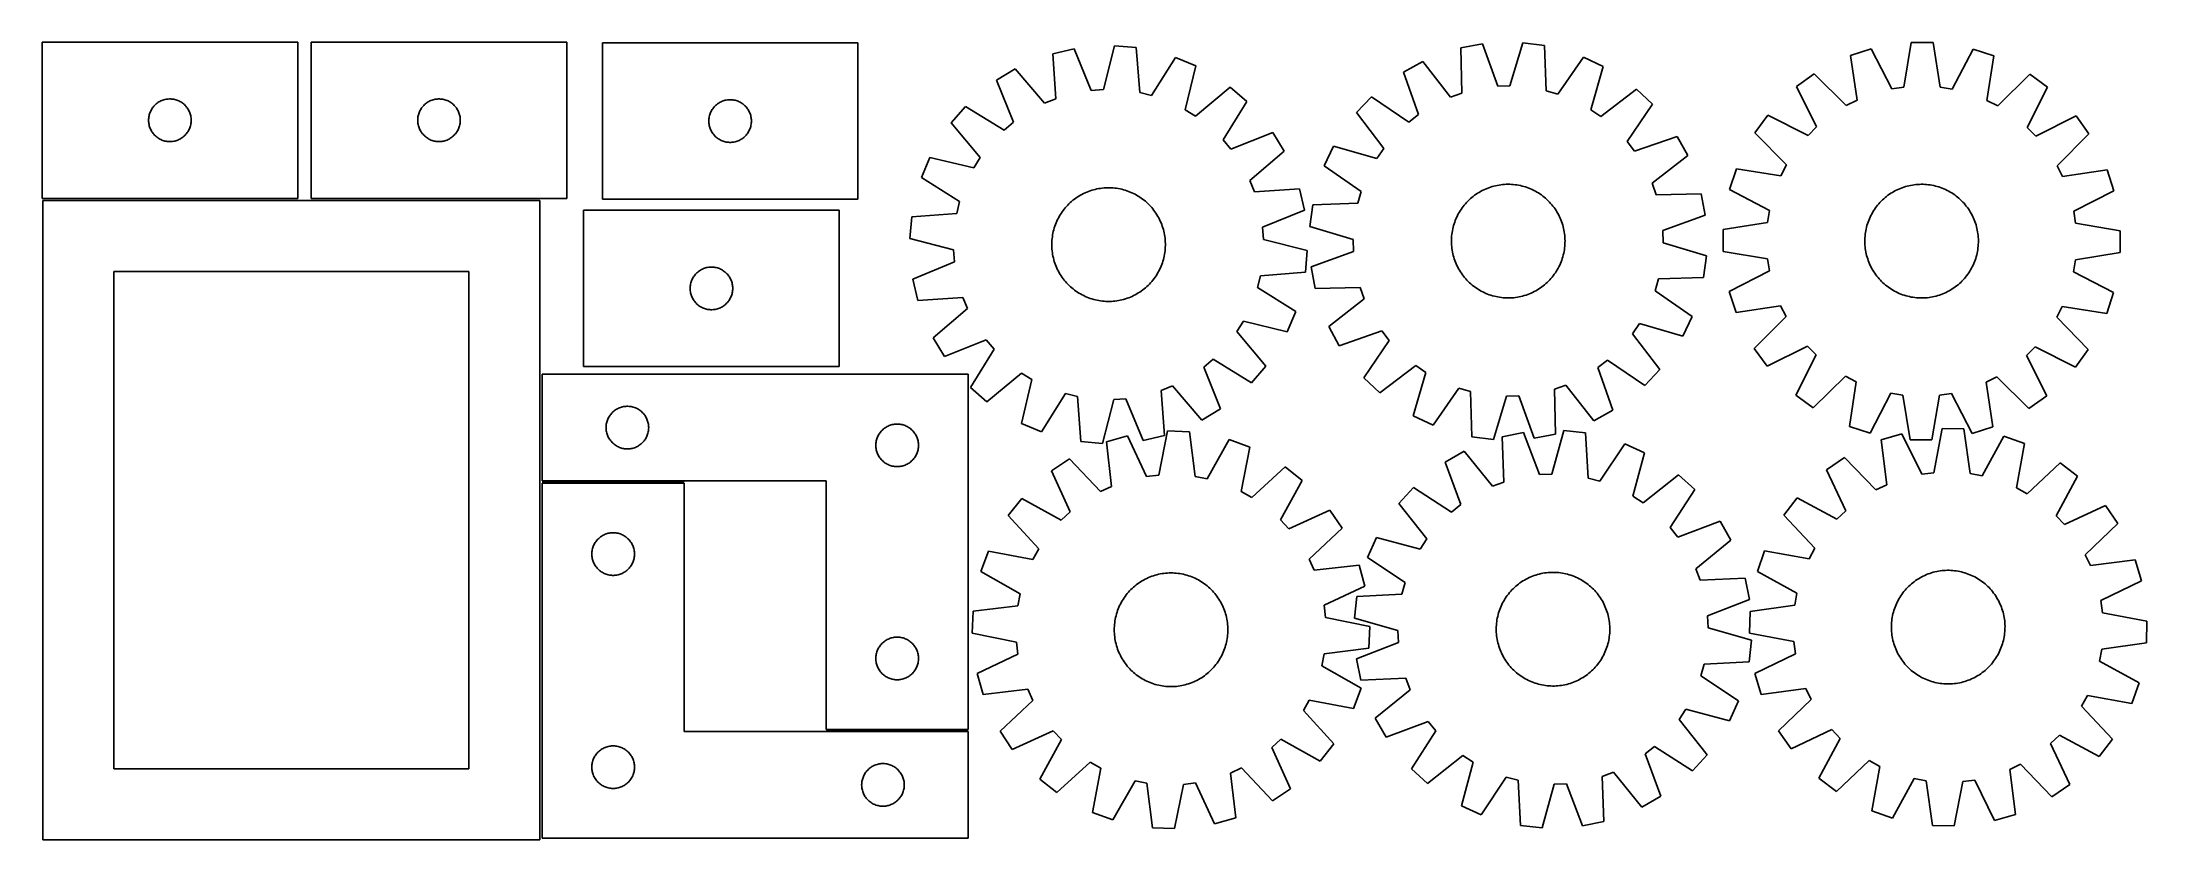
# Model space of a CAD drawing. Header units: millimetres. Extents: x 7 to 1489, y 7 to 568.
import ezdxf

# ---------------------------------------------------------------- set-up
doc = ezdxf.new("R2010")
doc.units = ezdxf.units.MM
doc.layers.add('COMMON', color=5, linetype='CONTINUOUS', true_color=0x0000ff)
doc.layers.add('CUT', color=7, linetype='CONTINUOUS', true_color=0x000000)

msp = doc.modelspace()

# ---------------------------------------------------------------- linework, layer by layer
at = {"layer": 'COMMON'}
for p, q in [((358.835603, 258.553969), (458.835603, 258.553969)), ((558.835603, 83.553969), (658.835603, 83.553969))]:
    msp.add_line(p, q, dxfattribs=at)
at = {"layer": 'CUT'}
for p, q in [((186.637052, 568.124547), (6.637052, 568.124547)), ((6.637052, 568.124547), (6.637052, 458.124547)), ((186.637052, 458.124547), (186.637052, 568.124547)), ((376.166226, 568.124058), (196.166226, 568.124058)), ((196.166226, 568.124058), (196.166226, 458.124058)), ((376.166226, 458.124058), (376.166226, 568.124058)), ((581.200345, 567.572789), (401.200345, 567.572789)), ((401.200345, 567.572789), (401.200345, 457.572789)), ((581.200345, 457.572789), (581.200345, 567.572789)), ((733.445801, 563.493526), (718.462625, 559.995672)), ((745.579259, 534.137881), (733.445801, 563.493526)), ((761.910163, 565.55409), (754.131224, 534.756966)), ((777.240906, 564.250691), (761.910163, 565.55409)), ((779.709117, 532.582368), (777.240906, 564.250691)), ((1020.99001, 566.869919), (1005.867466, 564.03457)), ((1005.867466, 564.03457), (1006.589817, 532.278422)), ((1031.82035, 537.008933), (1020.99001, 566.869919)), ((1049.517462, 567.676324), (1040.39127, 537.251213)), ((1064.776028, 565.699777), (1049.517462, 567.676324)), ((1065.84874, 533.953533), (1064.776028, 565.699777)), ((1294.805094, 563.469423), (1280.159372, 558.754194)), ((1309.305885, 535.20811), (1294.805094, 563.469423)), ((1323.004471, 567.858154), (1317.778237, 536.526681)), ((1338.390466, 567.816827), (1323.004471, 567.858154)), ((1343.448312, 536.45773), (1338.390466, 567.816827)), ((692.028157, 549.239988), (678.859206, 541.283275)), ((712.639155, 525.070554), (692.028157, 549.239988)), ((718.462625, 559.995672), (720.581249, 528.302042)), ((804.948872, 557.414433), (788.033827, 530.528451)), ((819.126503, 551.437366), (804.948872, 557.414433)), ((811.687862, 520.556282), (819.126503, 551.437366)), ((978.985439, 554.452167), (965.479216, 547.082467)), ((998.513256, 529.39944), (978.985439, 554.452167)), ((1092.15644, 557.651246), (1074.075038, 531.535395)), ((1106.057411, 551.056283), (1092.15644, 557.651246)), ((1097.267493, 520.532324), (1106.057411, 551.056283)), ((1280.159372, 558.754194), (1284.870886, 527.341196)), ((1366.56586, 563.276671), (1351.913457, 535.093665)), ((1381.186039, 558.482833), (1366.56586, 563.276671)), ((1376.305843, 527.095599), (1381.186039, 558.482833)), ((678.859206, 541.283275), (690.668008, 511.795532)), ((754.131224, 534.756966), (745.579259, 534.137881)), ((843.365825, 536.373465), (818.970436, 516.030414)), ((855.002538, 526.307809), (843.365825, 536.373465)), ((965.479216, 547.082467), (975.979402, 517.103794)), ((1040.39127, 537.251213), (1031.82035, 537.008933)), ((1074.075038, 531.535395), (1065.84874, 533.953533)), ((1129.610597, 534.940662), (1104.343921, 515.690472)), ((1140.793251, 524.372843), (1129.610597, 534.940662)), ((1254.696364, 545.866176), (1242.224541, 536.855949)), ((1242.224541, 536.855949), (1256.412606, 508.436351)), ((1277.220661, 523.46906), (1254.696364, 545.866176)), ((1317.778237, 536.526681), (1309.305885, 535.20811)), ((1351.913457, 535.093665), (1343.448312, 536.45773)), ((1406.579446, 545.458213), (1383.935156, 523.182422)), ((1404.662154, 508.038148), (1419.002686, 536.381118)), ((1419.002686, 536.381118), (1406.579446, 545.458213)), ((82.601299, 518.415828), (82.892298, 519.131355)), ((82.892298, 519.131355), (83.219745, 519.830953)), ((83.219745, 519.830953), (83.582773, 520.512768)), ((83.582773, 520.512768), (83.980418, 521.174989)), ((83.980418, 521.174989), (84.411627, 521.815863)), ((84.411627, 521.815863), (84.875255, 522.433689)), ((84.875255, 522.433689), (85.370073, 523.026828)), ((85.370073, 523.026828), (85.894769, 523.593709)), ((85.894769, 523.593709), (86.447952, 524.132827)), ((86.447952, 524.132827), (87.028154, 524.642753)), ((87.028154, 524.642753), (87.633837, 525.122135)), ((87.633837, 525.122135), (88.263396, 525.569702)), ((88.263396, 525.569702), (88.91516, 525.984266)), ((88.91516, 525.984266), (89.5874, 526.364729)), ((89.5874, 526.364729), (90.278336, 526.710081)), ((90.278336, 526.710081), (90.986133, 527.019406)), ((90.986133, 527.019406), (91.708916, 527.291885)), ((91.708916, 527.291885), (92.444767, 527.526795)), ((92.444767, 527.526795), (93.191735, 527.723512)), ((93.191735, 527.723512), (93.94784, 527.881516)), ((93.94784, 527.881516), (94.711076, 528.000387)), ((94.711076, 528.000387), (95.47942, 528.079809)), ((95.47942, 528.079809), (96.250833, 528.119574)), ((96.250833, 528.119574), (97.02327, 528.119574)), ((97.02327, 528.119574), (97.794684, 528.079809)), ((97.794684, 528.079809), (98.563027, 528.000387)), ((98.563027, 528.000387), (99.326263, 527.881516)), ((99.326263, 527.881516), (100.082368, 527.723512)), ((100.082368, 527.723512), (100.829336, 527.526795)), ((100.829336, 527.526795), (101.565187, 527.291885)), ((101.565187, 527.291885), (102.28797, 527.019406)), ((102.28797, 527.019406), (102.995767, 526.710081)), ((102.995767, 526.710081), (103.686703, 526.364729)), ((103.686703, 526.364729), (104.358944, 525.984266)), ((104.358944, 525.984266), (105.010707, 525.569702)), ((105.010707, 525.569702), (105.640266, 525.122135)), ((105.640266, 525.122135), (106.245949, 524.642753)), ((106.245949, 524.642753), (106.826152, 524.132827)), ((106.826152, 524.132827), (107.379334, 523.593709)), ((107.379334, 523.593709), (107.904031, 523.026828)), ((107.904031, 523.026828), (108.398849, 522.433689)), ((108.398849, 522.433689), (108.862477, 521.815863)), ((108.862477, 521.815863), (109.293685, 521.174989)), ((109.293685, 521.174989), (109.69133, 520.512768)), ((109.69133, 520.512768), (110.054358, 519.830953)), ((110.054358, 519.830953), (110.381805, 519.131355)), ((110.381805, 519.131355), (110.672804, 518.415828)), ((272.130474, 518.41534), (272.421473, 519.130867)), ((272.421473, 519.130867), (272.74892, 519.830465)), ((272.74892, 519.830465), (273.111948, 520.512279)), ((273.111948, 520.512279), (273.509593, 521.174501)), ((273.509593, 521.174501), (273.940801, 521.815375)), ((273.940801, 521.815375), (274.404429, 522.433201)), ((274.404429, 522.433201), (274.899247, 523.02634)), ((274.899247, 523.02634), (275.423944, 523.593221)), ((275.423944, 523.593221), (275.977126, 524.132339)), ((275.977126, 524.132339), (276.557329, 524.642265)), ((276.557329, 524.642265), (277.163012, 525.121647)), ((277.163012, 525.121647), (277.792571, 525.569213)), ((277.792571, 525.569213), (278.444334, 525.983778)), ((278.444334, 525.983778), (279.116575, 526.36424)), ((279.116575, 526.36424), (279.807511, 526.709592)), ((279.807511, 526.709592), (280.515308, 527.018918)), ((280.515308, 527.018918), (281.238091, 527.291397)), ((281.238091, 527.291397), (281.973942, 527.526306)), ((281.973942, 527.526306), (282.72091, 527.723024)), ((282.72091, 527.723024), (283.477015, 527.881028)), ((283.477015, 527.881028), (284.240251, 527.999898)), ((284.240251, 527.999898), (285.008595, 528.079321)), ((285.008595, 528.079321), (285.780008, 528.119085)), ((285.780008, 528.119085), (286.552445, 528.119085)), ((286.552445, 528.119085), (287.323858, 528.079321)), ((287.323858, 528.079321), (288.092202, 527.999898)), ((288.092202, 527.999898), (288.855438, 527.881028)), ((288.855438, 527.881028), (289.611543, 527.723024)), ((289.611543, 527.723024), (290.358511, 527.526306)), ((290.358511, 527.526306), (291.094362, 527.291397)), ((291.094362, 527.291397), (291.817145, 527.018918)), ((291.817145, 527.018918), (292.524942, 526.709592)), ((292.524942, 526.709592), (293.215878, 526.36424)), ((293.215878, 526.36424), (293.888118, 525.983778)), ((293.888118, 525.983778), (294.539882, 525.569213)), ((294.539882, 525.569213), (295.169441, 525.121647)), ((295.169441, 525.121647), (295.775124, 524.642265)), ((295.775124, 524.642265), (296.355327, 524.132339)), ((296.355327, 524.132339), (296.908509, 523.593221)), ((296.908509, 523.593221), (297.433205, 523.02634)), ((297.433205, 523.02634), (297.928024, 522.433201)), ((297.928024, 522.433201), (298.391651, 521.815375)), ((298.391651, 521.815375), (298.82286, 521.174501)), ((298.82286, 521.174501), (299.220505, 520.512279)), ((299.220505, 520.512279), (299.583533, 519.830465)), ((299.583533, 519.830465), (299.91098, 519.130867)), ((299.91098, 519.130867), (300.201979, 518.41534)), ((477.455592, 518.579597), (477.783039, 519.279196)), ((477.783039, 519.279196), (478.146066, 519.96101)), ((478.146066, 519.96101), (478.543712, 520.623232)), ((478.543712, 520.623232), (478.97492, 521.264105)), ((478.97492, 521.264105), (479.438548, 521.881931)), ((479.438548, 521.881931), (479.933366, 522.475071)), ((479.933366, 522.475071), (480.458062, 523.041951)), ((480.458062, 523.041951), (481.011245, 523.581069)), ((481.011245, 523.581069), (481.591447, 524.090995)), ((481.591447, 524.090995), (482.197131, 524.570377)), ((482.197131, 524.570377), (482.826689, 525.017944)), ((482.826689, 525.017944), (483.478453, 525.432508)), ((483.478453, 525.432508), (484.150694, 525.812971)), ((484.150694, 525.812971), (484.841629, 526.158323)), ((484.841629, 526.158323), (485.549427, 526.467648)), ((485.549427, 526.467648), (486.272209, 526.740127)), ((486.272209, 526.740127), (487.008061, 526.975037)), ((487.008061, 526.975037), (487.755029, 527.171754)), ((487.755029, 527.171754), (488.511134, 527.329758)), ((488.511134, 527.329758), (489.27437, 527.448629)), ((489.27437, 527.448629), (490.042713, 527.528052)), ((490.042713, 527.528052), (490.814126, 527.567816)), ((490.814126, 527.567816), (491.586564, 527.567816)), ((491.586564, 527.567816), (492.357977, 527.528052)), ((492.357977, 527.528052), (493.12632, 527.448629)), ((493.12632, 527.448629), (493.889556, 527.329758)), ((493.889556, 527.329758), (494.645661, 527.171754)), ((494.645661, 527.171754), (495.39263, 526.975037)), ((495.39263, 526.975037), (496.128481, 526.740127)), ((496.128481, 526.740127), (496.851263, 526.467648)), ((496.851263, 526.467648), (497.559061, 526.158323)), ((497.559061, 526.158323), (498.249996, 525.812971)), ((498.249996, 525.812971), (498.922237, 525.432508)), ((498.922237, 525.432508), (499.574001, 525.017944)), ((499.574001, 525.017944), (500.203559, 524.570377)), ((500.203559, 524.570377), (500.809243, 524.090995)), ((500.809243, 524.090995), (501.389445, 523.581069)), ((501.389445, 523.581069), (501.942628, 523.041951)), ((501.942628, 523.041951), (502.467324, 522.475071)), ((502.467324, 522.475071), (502.962142, 521.881931)), ((502.962142, 521.881931), (503.42577, 521.264105)), ((503.42577, 521.264105), (503.856978, 520.623232)), ((503.856978, 520.623232), (504.254624, 519.96101)), ((504.254624, 519.96101), (504.617651, 519.279196)), ((504.617651, 519.279196), (504.945099, 518.579597)), ((657.042223, 522.885311), (646.976566, 511.248598)), ((684.113213, 506.267963), (657.042223, 522.885311)), ((720.581249, 528.302042), (712.639155, 525.070554)), ((788.033827, 530.528451), (779.709117, 532.582368)), ((818.970436, 516.030414), (811.687862, 520.556282)), ((838.38519, 499.236819), (855.002538, 526.307809)), ((942.874015, 529.662056), (932.306196, 518.479402)), ((969.187791, 511.869925), (942.874015, 529.662056)), ((1006.589817, 532.278422), (998.513256, 529.39944)), ((1104.343921, 515.690472), (1097.267493, 520.532324)), ((1123.00112, 498.059067), (1140.793251, 524.372843)), ((1284.870886, 527.341196), (1277.220661, 523.46906)), ((1383.935156, 523.182422), (1376.305843, 527.095599)), ((81.637052, 513.124547), (81.65694, 513.896728)), ((81.65694, 512.352365), (81.637052, 513.124547)), ((81.65694, 513.896728), (81.716553, 514.666862)), ((81.716553, 511.582232), (81.65694, 512.352365)), ((81.716553, 514.666862), (81.815733, 515.432905)), ((81.815733, 510.816188), (81.716553, 511.582232)), ((81.815733, 515.432905), (81.954216, 516.192828)), ((81.954216, 510.056266), (81.815733, 510.816188)), ((81.954216, 516.192828), (82.131636, 516.944613)), ((82.131636, 509.30448), (81.954216, 510.056266)), ((82.131636, 516.944613), (82.347521, 517.686269)), ((82.347521, 508.562824), (82.131636, 509.30448)), ((82.347521, 517.686269), (82.601299, 518.415828)), ((82.601299, 507.833265), (82.347521, 508.562824)), ((82.892298, 507.117738), (82.601299, 507.833265)), ((83.219745, 506.41814), (82.892298, 507.117738)), ((83.582773, 505.736326), (83.219745, 506.41814)), ((83.980418, 505.074104), (83.582773, 505.736326)), ((84.411627, 504.43323), (83.980418, 505.074104)), ((84.875255, 503.815404), (84.411627, 504.43323)), ((108.862477, 504.43323), (108.398849, 503.815404)), ((109.293685, 505.074104), (108.862477, 504.43323)), ((109.69133, 505.736326), (109.293685, 505.074104)), ((110.054358, 506.41814), (109.69133, 505.736326)), ((110.381805, 507.117738), (110.054358, 506.41814)), ((110.672804, 507.833265), (110.381805, 507.117738)), ((110.672804, 518.415828), (110.926582, 517.686269)), ((110.926582, 508.562824), (110.672804, 507.833265)), ((110.926582, 517.686269), (111.142468, 516.944613)), ((111.142468, 509.30448), (110.926582, 508.562824)), ((111.142468, 516.944613), (111.319887, 516.192828)), ((111.319887, 510.056266), (111.142468, 509.30448)), ((111.319887, 516.192828), (111.45837, 515.432905)), ((111.45837, 510.816188), (111.319887, 510.056266)), ((111.45837, 515.432905), (111.55755, 514.666862)), ((111.55755, 511.582232), (111.45837, 510.816188)), ((111.55755, 514.666862), (111.617163, 513.896728)), ((111.617163, 512.352365), (111.55755, 511.582232)), ((111.617163, 513.896728), (111.637052, 513.124547)), ((111.637052, 513.124547), (111.617163, 512.352365)), ((271.166226, 513.124058), (271.186115, 513.89624)), ((271.186115, 512.351877), (271.166226, 513.124058)), ((271.186115, 513.89624), (271.245728, 514.666373)), ((271.245728, 511.581743), (271.186115, 512.351877)), ((271.245728, 514.666373), (271.344908, 515.432417)), ((271.344908, 510.8157), (271.245728, 511.581743)), ((271.344908, 515.432417), (271.483391, 516.192339)), ((271.483391, 510.055777), (271.344908, 510.8157)), ((271.483391, 516.192339), (271.660811, 516.944125)), ((271.660811, 509.303991), (271.483391, 510.055777)), ((271.660811, 516.944125), (271.876696, 517.685781)), ((271.876696, 508.562336), (271.660811, 509.303991)), ((271.876696, 517.685781), (272.130474, 518.41534)), ((272.130474, 507.832777), (271.876696, 508.562336)), ((272.421473, 507.11725), (272.130474, 507.832777)), ((272.74892, 506.417651), (272.421473, 507.11725)), ((273.111948, 505.735837), (272.74892, 506.417651)), ((273.509593, 505.073615), (273.111948, 505.735837)), ((273.940801, 504.432742), (273.509593, 505.073615)), ((274.404429, 503.814916), (273.940801, 504.432742)), ((298.391651, 504.432742), (297.928024, 503.814916)), ((298.82286, 505.073615), (298.391651, 504.432742)), ((299.220505, 505.735837), (298.82286, 505.073615)), ((299.583533, 506.417651), (299.220505, 505.735837)), ((299.91098, 507.11725), (299.583533, 506.417651)), ((300.201979, 507.832777), (299.91098, 507.11725)), ((300.201979, 518.41534), (300.455757, 517.685781)), ((300.455757, 508.562336), (300.201979, 507.832777)), ((300.455757, 517.685781), (300.671642, 516.944125)), ((300.671642, 509.303991), (300.455757, 508.562336)), ((300.671642, 516.944125), (300.849062, 516.192339)), ((300.849062, 510.055777), (300.671642, 509.303991)), ((300.849062, 516.192339), (300.987545, 515.432417)), ((300.987545, 510.8157), (300.849062, 510.055777)), ((300.987545, 515.432417), (301.086725, 514.666373)), ((301.086725, 511.581743), (300.987545, 510.8157)), ((301.086725, 514.666373), (301.146338, 513.89624)), ((301.146338, 512.351877), (301.086725, 511.581743)), ((301.146338, 513.89624), (301.166226, 513.124058)), ((301.166226, 513.124058), (301.146338, 512.351877)), ((476.200345, 512.572789), (476.220234, 513.34497)), ((476.220234, 511.800607), (476.200345, 512.572789)), ((476.220234, 513.34497), (476.279847, 514.115104)), ((476.279847, 511.030474), (476.220234, 511.800607)), ((476.279847, 514.115104), (476.379027, 514.881147)), ((476.379027, 510.26443), (476.279847, 511.030474)), ((476.379027, 514.881147), (476.51751, 515.64107)), ((476.51751, 509.504508), (476.379027, 510.26443)), ((476.51751, 515.64107), (476.694929, 516.392856)), ((476.694929, 508.752722), (476.51751, 509.504508)), ((476.694929, 516.392856), (476.910814, 517.134511)), ((476.910814, 508.011066), (476.694929, 508.752722)), ((476.910814, 517.134511), (477.164593, 517.86407)), ((477.164593, 507.281507), (476.910814, 508.011066)), ((477.164593, 517.86407), (477.455592, 518.579597)), ((477.455592, 506.56598), (477.164593, 507.281507)), ((477.783039, 505.866382), (477.455592, 506.56598)), ((478.146066, 505.184568), (477.783039, 505.866382)), ((478.543712, 504.522346), (478.146066, 505.184568)), ((478.97492, 503.881472), (478.543712, 504.522346)), ((503.856978, 504.522346), (503.42577, 503.881472)), ((504.254624, 505.184568), (503.856978, 504.522346)), ((504.617651, 505.866382), (504.254624, 505.184568)), ((504.945099, 506.56598), (504.617651, 505.866382)), ((504.945099, 518.579597), (505.236097, 517.86407)), ((505.236097, 507.281507), (504.945099, 506.56598)), ((505.236097, 517.86407), (505.489876, 517.134511)), ((505.489876, 508.011066), (505.236097, 507.281507)), ((505.489876, 517.134511), (505.705761, 516.392856)), ((505.705761, 508.752722), (505.489876, 508.011066)), ((505.705761, 516.392856), (505.88318, 515.64107)), ((505.88318, 509.504508), (505.705761, 508.752722)), ((505.88318, 515.64107), (506.021664, 514.881147)), ((506.021664, 510.26443), (505.88318, 509.504508)), ((506.021664, 514.881147), (506.120843, 514.115104)), ((506.120843, 511.030474), (506.021664, 510.26443)), ((506.120843, 514.115104), (506.180456, 513.34497)), ((506.180456, 511.800607), (506.120843, 511.030474)), ((506.180456, 513.34497), (506.200345, 512.572789)), ((506.200345, 512.572789), (506.180456, 511.800607)), ((646.976566, 511.248598), (667.319618, 486.853209)), ((690.668008, 511.795532), (684.113213, 506.267963)), ((873.400502, 504.490825), (843.91276, 492.682023)), ((881.357215, 491.321874), (873.400502, 504.490825)), ((932.306196, 518.479402), (951.556386, 493.212726)), ((975.979402, 517.103794), (969.187791, 511.869925)), ((1221.990397, 516.730213), (1212.913302, 504.306973)), ((1212.913302, 504.306973), (1235.189093, 481.662683)), ((1250.333366, 502.389682), (1221.990397, 516.730213)), ((1256.412606, 508.436351), (1250.333366, 502.389682)), ((1410.708824, 501.958908), (1404.662154, 508.038148)), ((1439.128422, 516.146974), (1410.708824, 501.958908)), ((1448.138648, 503.675151), (1439.128422, 516.146974)), ((85.370073, 503.222265), (84.875255, 503.815404)), ((85.894769, 502.655384), (85.370073, 503.222265)), ((86.447952, 502.116266), (85.894769, 502.655384)), ((87.028154, 501.60634), (86.447952, 502.116266)), ((87.633837, 501.126958), (87.028154, 501.60634)), ((88.263396, 500.679391), (87.633837, 501.126958)), ((88.91516, 500.264827), (88.263396, 500.679391)), ((89.5874, 499.884365), (88.91516, 500.264827)), ((90.278336, 499.539013), (89.5874, 499.884365)), ((90.986133, 499.229687), (90.278336, 499.539013)), ((91.708916, 498.957208), (90.986133, 499.229687)), ((92.444767, 498.722298), (91.708916, 498.957208)), ((93.191735, 498.525581), (92.444767, 498.722298)), ((93.94784, 498.367577), (93.191735, 498.525581)), ((94.711076, 498.248706), (93.94784, 498.367577)), ((95.47942, 498.169284), (94.711076, 498.248706)), ((96.250833, 498.12952), (95.47942, 498.169284)), ((97.02327, 498.12952), (96.250833, 498.12952)), ((97.794684, 498.169284), (97.02327, 498.12952)), ((98.563027, 498.248706), (97.794684, 498.169284)), ((99.326263, 498.367577), (98.563027, 498.248706)), ((100.082368, 498.525581), (99.326263, 498.367577)), ((100.829336, 498.722298), (100.082368, 498.525581)), ((101.565187, 498.957208), (100.829336, 498.722298)), ((102.28797, 499.229687), (101.565187, 498.957208)), ((102.995767, 499.539013), (102.28797, 499.229687)), ((103.686703, 499.884365), (102.995767, 499.539013)), ((104.358944, 500.264827), (103.686703, 499.884365)), ((105.010707, 500.679391), (104.358944, 500.264827)), ((105.640266, 501.126958), (105.010707, 500.679391)), ((106.245949, 501.60634), (105.640266, 501.126958)), ((106.826152, 502.116266), (106.245949, 501.60634)), ((107.379334, 502.655384), (106.826152, 502.116266)), ((107.904031, 503.222265), (107.379334, 502.655384)), ((108.398849, 503.815404), (107.904031, 503.222265)), ((274.899247, 503.221776), (274.404429, 503.814916)), ((275.423944, 502.654896), (274.899247, 503.221776)), ((275.977126, 502.115778), (275.423944, 502.654896)), ((276.557329, 501.605852), (275.977126, 502.115778)), ((277.163012, 501.12647), (276.557329, 501.605852)), ((277.792571, 500.678903), (277.163012, 501.12647)), ((278.444334, 500.264339), (277.792571, 500.678903)), ((279.116575, 499.883876), (278.444334, 500.264339)), ((279.807511, 499.538524), (279.116575, 499.883876)), ((280.515308, 499.229199), (279.807511, 499.538524)), ((281.238091, 498.95672), (280.515308, 499.229199)), ((281.973942, 498.72181), (281.238091, 498.95672)), ((282.72091, 498.525093), (281.973942, 498.72181)), ((283.477015, 498.367089), (282.72091, 498.525093)), ((284.240251, 498.248218), (283.477015, 498.367089)), ((285.008595, 498.168795), (284.240251, 498.248218)), ((285.780008, 498.129031), (285.008595, 498.168795)), ((286.552445, 498.129031), (285.780008, 498.129031)), ((287.323858, 498.168795), (286.552445, 498.129031)), ((288.092202, 498.248218), (287.323858, 498.168795)), ((288.855438, 498.367089), (288.092202, 498.248218)), ((289.611543, 498.525093), (288.855438, 498.367089)), ((290.358511, 498.72181), (289.611543, 498.525093)), ((291.094362, 498.95672), (290.358511, 498.72181)), ((291.817145, 499.229199), (291.094362, 498.95672)), ((292.524942, 499.538524), (291.817145, 499.229199)), ((293.215878, 499.883876), (292.524942, 499.538524)), ((293.888118, 500.264339), (293.215878, 499.883876)), ((294.539882, 500.678903), (293.888118, 500.264339)), ((295.169441, 501.12647), (294.539882, 500.678903)), ((295.775124, 501.605852), (295.169441, 501.12647)), ((296.355327, 502.115778), (295.775124, 501.605852)), ((296.908509, 502.654896), (296.355327, 502.115778)), ((297.433205, 503.221776), (296.908509, 502.654896)), ((297.928024, 503.814916), (297.433205, 503.221776)), ((479.438548, 503.263647), (478.97492, 503.881472)), ((479.933366, 502.670507), (479.438548, 503.263647)), ((480.458062, 502.103626), (479.933366, 502.670507)), ((481.011245, 501.564508), (480.458062, 502.103626)), ((481.591447, 501.054582), (481.011245, 501.564508)), ((482.197131, 500.5752), (481.591447, 501.054582)), ((482.826689, 500.127634), (482.197131, 500.5752)), ((483.478453, 499.713069), (482.826689, 500.127634)), ((484.150694, 499.332607), (483.478453, 499.713069)), ((484.841629, 498.987255), (484.150694, 499.332607)), ((485.549427, 498.677929), (484.841629, 498.987255)), ((486.272209, 498.40545), (485.549427, 498.677929)), ((487.008061, 498.170541), (486.272209, 498.40545)), ((487.755029, 497.973823), (487.008061, 498.170541)), ((488.511134, 497.815819), (487.755029, 497.973823)), ((489.27437, 497.696949), (488.511134, 497.815819)), ((490.042713, 497.617526), (489.27437, 497.696949)), ((490.814126, 497.577762), (490.042713, 497.617526)), ((491.586564, 497.577762), (490.814126, 497.577762)), ((492.357977, 497.617526), (491.586564, 497.577762)), ((493.12632, 497.696949), (492.357977, 497.617526)), ((493.889556, 497.815819), (493.12632, 497.696949)), ((494.645661, 497.973823), (493.889556, 497.815819)), ((495.39263, 498.170541), (494.645661, 497.973823)), ((496.128481, 498.40545), (495.39263, 498.170541)), ((496.851263, 498.677929), (496.128481, 498.40545)), ((497.559061, 498.987255), (496.851263, 498.677929)), ((498.249996, 499.332607), (497.559061, 498.987255)), ((498.922237, 499.713069), (498.249996, 499.332607)), ((499.574001, 500.127634), (498.922237, 499.713069)), ((500.203559, 500.5752), (499.574001, 500.127634)), ((500.809243, 501.054582), (500.203559, 500.5752)), ((501.389445, 501.564508), (500.809243, 501.054582)), ((501.942628, 502.103626), (501.389445, 501.564508)), ((502.467324, 502.670507), (501.942628, 502.103626)), ((502.962142, 503.263647), (502.467324, 502.670507)), ((503.42577, 503.881472), (502.962142, 503.263647)), ((843.91276, 492.682023), (838.38519, 499.236819)), ((857.187782, 470.710876), (881.357215, 491.321874)), ((916.190575, 494.926216), (909.595612, 481.025245)), ((946.714534, 486.136297), (916.190575, 494.926216)), ((951.556386, 493.212726), (946.714534, 486.136297)), ((1128.234989, 491.267455), (1123.00112, 498.059067)), ((1158.213662, 501.767642), (1128.234989, 491.267455)), ((1165.583362, 488.261418), (1158.213662, 501.767642)), ((1425.741533, 481.150853), (1448.138648, 503.675151)), ((631.912665, 487.009276), (625.935599, 472.831645)), ((662.793749, 479.570635), (631.912665, 487.009276)), ((667.319618, 486.853209), (662.793749, 479.570635)), ((909.595612, 481.025245), (935.711463, 462.943843)), ((1140.530635, 468.733601), (1165.583362, 488.261418)), ((1199.888682, 478.913567), (1195.094843, 464.293387)), ((1231.275915, 474.03337), (1199.888682, 478.913567)), ((1235.189093, 481.662683), (1231.275915, 474.03337)), ((1429.613669, 473.500629), (1425.741533, 481.150853)), ((1461.026666, 478.212142), (1429.613669, 473.500629)), ((1465.741896, 463.566421), (1461.026666, 478.212142)), ((625.935599, 472.831645), (652.821581, 455.9166)), ((735.71995, 459.013976), (736.779856, 459.688963)), ((736.779856, 459.688963), (737.86044, 460.330324)), ((737.86044, 460.330324), (738.960637, 460.937427)), ((738.960637, 460.937427), (740.079361, 461.509672)), ((740.079361, 461.509672), (741.215507, 462.046495)), ((741.215507, 462.046495), (742.367955, 462.547365)), ((742.367955, 462.547365), (743.535566, 463.01179)), ((743.535566, 463.01179), (744.71719, 463.439309)), ((744.71719, 463.439309), (745.911659, 463.829502)), ((745.911659, 463.829502), (747.117795, 464.181983)), ((747.117795, 464.181983), (748.334407, 464.496405)), ((748.334407, 464.496405), (749.560295, 464.772457)), ((749.560295, 464.772457), (750.79425, 465.009866)), ((750.79425, 465.009866), (752.035053, 465.208399)), ((752.035053, 465.208399), (753.281479, 465.367859)), ((753.281479, 465.367859), (754.532299, 465.48809)), ((754.532299, 465.48809), (755.786279, 465.568972)), ((755.786279, 465.568972), (757.042181, 465.610425)), ((757.042181, 465.610425), (758.298764, 465.61241)), ((758.298764, 465.61241), (759.55479, 465.574923)), ((759.55479, 465.574923), (760.809019, 465.498002)), ((760.809019, 465.498002), (762.060213, 465.381722)), ((762.060213, 465.381722), (763.307137, 465.226199)), ((763.307137, 465.226199), (764.548561, 465.031586)), ((764.548561, 465.031586), (765.783259, 464.798075)), ((765.783259, 464.798075), (767.010013, 464.525896)), ((767.010013, 464.525896), (768.227612, 464.215318)), ((768.227612, 464.215318), (769.434855, 463.866648)), ((769.434855, 463.866648), (770.630551, 463.480229)), ((770.630551, 463.480229), (771.813518, 463.056444)), ((771.813518, 463.056444), (772.982591, 462.595709)), ((772.982591, 462.595709), (774.136615, 462.098481)), ((774.136615, 462.098481), (775.274451, 461.565249)), ((775.274451, 461.565249), (776.394976, 460.99654)), ((776.394976, 460.99654), (777.497085, 460.392915)), ((777.497085, 460.392915), (778.579689, 459.75497)), ((778.579689, 459.75497), (779.641721, 459.083334)), ((860.419269, 462.768782), (857.187782, 470.710876)), ((892.112899, 464.887407), (860.419269, 462.768782)), ((895.610754, 449.904231), (892.112899, 464.887407)), ((935.711463, 462.943843), (933.293325, 454.717545)), ((1013.547548, 458.758232), (1014.524524, 459.548501)), ((1014.524524, 459.548501), (1015.52584, 460.307693)), ((1015.52584, 460.307693), (1016.550509, 461.035058)), ((1016.550509, 461.035058), (1017.597519, 461.729879)), ((1017.597519, 461.729879), (1018.665838, 462.39147)), ((1018.665838, 462.39147), (1019.754411, 463.019177)), ((1019.754411, 463.019177), (1020.862163, 463.612382)), ((1020.862163, 463.612382), (1021.988001, 464.170498)), ((1021.988001, 464.170498), (1023.130815, 464.692976)), ((1023.130815, 464.692976), (1024.289477, 465.1793)), ((1024.289477, 465.1793), (1025.462842, 465.628989)), ((1025.462842, 465.628989), (1026.649754, 466.041599)), ((1026.649754, 466.041599), (1027.84904, 466.416725)), ((1027.84904, 466.416725), (1029.059518, 466.753995)), ((1029.059518, 466.753995), (1030.279992, 467.053076)), ((1030.279992, 467.053076), (1031.509258, 467.313674)), ((1031.509258, 467.313674), (1032.746104, 467.535531)), ((1032.746104, 467.535531), (1033.989307, 467.718428)), ((1033.989307, 467.718428), (1035.237643, 467.862185)), ((1035.237643, 467.862185), (1036.489877, 467.96666)), ((1036.489877, 467.96666), (1037.744776, 468.031749)), ((1037.744776, 468.031749), (1039.0011, 468.05739)), ((1039.0011, 468.05739), (1040.257609, 468.043555)), ((1040.257609, 468.043555), (1041.513063, 467.99026)), ((1041.513063, 467.99026), (1042.766225, 467.897556)), ((1042.766225, 467.897556), (1044.015855, 467.765535)), ((1044.015855, 467.765535), (1045.260723, 467.594327)), ((1045.260723, 467.594327), (1046.499598, 467.384102)), ((1046.499598, 467.384102), (1047.731259, 467.135066)), ((1047.731259, 467.135066), (1048.954489, 466.847465)), ((1048.954489, 466.847465), (1050.168083, 466.521585)), ((1050.168083, 466.521585), (1051.370841, 466.157745)), ((1051.370841, 466.157745), (1052.561577, 465.756304)), ((1052.561577, 465.756304), (1053.739116, 465.317661)), ((1053.739116, 465.317661), (1054.902296, 464.842246)), ((1054.902296, 464.842246), (1056.049969, 464.330529)), ((1056.049969, 464.330529), (1057.181002, 463.783016)), ((1057.181002, 463.783016), (1058.294279, 463.200246)), ((1058.294279, 463.200246), (1059.388702, 462.582795)), ((1059.388702, 462.582795), (1060.46319, 461.931272)), ((1060.46319, 461.931272), (1061.516683, 461.24632)), ((1061.516683, 461.24632), (1062.548141, 460.528614)), ((1062.548141, 460.528614), (1063.556547, 459.778864)), ((1063.556547, 459.778864), (1064.540904, 458.99781)), ((1143.409617, 460.65704), (1140.530635, 468.733601)), ((1175.165766, 461.379392), (1143.409617, 460.65704)), ((1178.001114, 446.256847), (1175.165766, 461.379392)), ((1195.094843, 464.293387), (1223.27785, 449.640985)), ((1305.6427, 459.528601), (1306.64366, 460.288263)), ((1306.64366, 460.288263), (1307.667987, 461.01611)), ((1307.667987, 461.01611), (1308.714671, 461.711422)), ((1308.714671, 461.711422), (1309.782679, 462.373515)), ((1309.782679, 462.373515), (1310.870956, 463.001733)), ((1310.870956, 463.001733), (1311.97843, 463.595458)), ((1311.97843, 463.595458), (1313.104006, 464.154104)), ((1313.104006, 464.154104), (1314.246574, 464.677118)), ((1314.246574, 464.677118), (1315.405007, 465.163986)), ((1315.405007, 465.163986), (1316.578161, 465.614226)), ((1316.578161, 465.614226), (1317.764879, 466.027394)), ((1317.764879, 466.027394), (1318.963989, 466.403083)), ((1318.963989, 466.403083), (1320.174308, 466.740922)), ((1320.174308, 466.740922), (1321.394641, 467.040576)), ((1321.394641, 467.040576), (1322.623785, 467.301751)), ((1322.623785, 467.301751), (1323.860526, 467.524189)), ((1323.860526, 467.524189), (1325.103644, 467.707671)), ((1325.103644, 467.707671), (1326.351911, 467.852014)), ((1326.351911, 467.852014), (1327.604097, 467.957077)), ((1327.604097, 467.957077), (1328.858965, 468.022756)), ((1328.858965, 468.022756), (1330.115276, 468.048987)), ((1330.115276, 468.048987), (1331.371792, 468.035743)), ((1331.371792, 468.035743), (1332.627271, 467.983037)), ((1332.627271, 467.983037), (1333.880476, 467.890922)), ((1333.880476, 467.890922), (1335.130169, 467.759488)), ((1335.130169, 467.759488), (1336.375116, 467.588865)), ((1336.375116, 467.588865), (1337.61409, 467.379221)), ((1337.61409, 467.379221), (1338.845868, 467.130764)), ((1338.845868, 467.130764), (1340.069233, 466.843739)), ((1340.069233, 466.843739), (1341.282979, 466.518428)), ((1341.282979, 466.518428), (1342.485908, 466.155153)), ((1342.485908, 466.155153), (1343.676833, 465.754272)), ((1343.676833, 465.754272), (1344.854578, 465.316181)), ((1344.854578, 465.316181), (1346.017981, 464.841313)), ((1346.017981, 464.841313), (1347.165894, 464.330136)), ((1347.165894, 464.330136), (1348.297185, 463.783154)), ((1348.297185, 463.783154), (1349.410735, 463.200907)), ((1349.410735, 463.200907), (1350.505448, 462.58397)), ((1350.505448, 462.58397), (1351.580242, 461.932952)), ((1351.580242, 461.932952), (1352.634057, 461.248495)), ((1352.634057, 461.248495), (1353.665852, 460.531274)), ((1353.665852, 460.531274), (1354.67461, 459.781998)), ((1354.67461, 459.781998), (1355.659334, 459.001406)), ((1437.480582, 449.06563), (1465.741896, 463.566421)), ((6.637052, 458.124547), (186.637052, 458.124547)), ((7.232356, 456.609864), (7.232356, 6.609864)), ((357.232356, 456.609864), (7.232356, 456.609864)), ((196.166226, 458.124058), (376.166226, 458.124058)), ((357.232356, 6.609864), (357.232356, 456.609864)), ((568.014923, 449.776885), (388.014923, 449.776885)), ((388.014923, 449.776885), (388.014923, 339.776885)), ((401.200345, 457.572789), (581.200345, 457.572789)), ((568.014923, 339.776885), (568.014923, 449.776885)), ((619.09934, 445.123679), (617.795941, 429.792935)), ((650.767663, 447.59189), (619.09934, 445.123679)), ((652.821581, 455.9166), (650.767663, 447.59189)), ((722.353492, 444.277748), (722.957117, 445.379857)), ((722.957117, 445.379857), (723.595062, 446.462462)), ((723.595062, 446.462462), (724.266698, 447.524494)), ((724.266698, 447.524494), (724.971361, 448.564905)), ((724.971361, 448.564905), (725.708358, 449.582669)), ((725.708358, 449.582669), (726.476959, 450.576781)), ((726.476959, 450.576781), (727.276406, 451.546261)), ((727.276406, 451.546261), (728.105912, 452.49015)), ((728.105912, 452.49015), (728.964656, 453.407519)), ((728.964656, 453.407519), (729.851792, 454.297461)), ((729.851792, 454.297461), (730.766444, 455.159098)), ((730.766444, 455.159098), (731.707709, 455.991581)), ((731.707709, 455.991581), (732.674659, 456.794086)), ((732.674659, 456.794086), (733.666338, 457.565823)), ((733.666338, 457.565823), (734.68177, 458.30603)), ((734.68177, 458.30603), (735.71995, 459.013976)), ((779.641721, 459.083334), (780.682133, 458.37867)), ((780.682133, 458.37867), (781.699897, 457.641674)), ((781.699897, 457.641674), (782.694009, 456.873073)), ((782.694009, 456.873073), (783.663488, 456.073625)), ((783.663488, 456.073625), (784.607378, 455.24412)), ((784.607378, 455.24412), (785.524746, 454.385375)), ((785.524746, 454.385375), (786.414688, 453.49824)), ((786.414688, 453.49824), (787.276326, 452.583588)), ((787.276326, 452.583588), (788.108808, 451.642323)), ((788.108808, 451.642323), (788.911313, 450.675373)), ((788.911313, 450.675373), (789.68305, 449.683693)), ((789.68305, 449.683693), (790.423257, 448.668262)), ((790.423257, 448.668262), (791.131203, 447.630081)), ((791.131203, 447.630081), (791.80619, 446.570175)), ((791.80619, 446.570175), (792.447551, 445.489591)), ((792.447551, 445.489591), (793.054654, 444.389394)), ((866.255108, 437.770772), (895.610754, 449.904231)), ((901.54708, 453.644832), (899.570534, 438.386267)), ((933.293325, 454.717545), (901.54708, 453.644832)), ((1002.404612, 443.771101), (1002.916328, 444.918774)), ((1002.916328, 444.918774), (1003.463842, 446.049807)), ((1003.463842, 446.049807), (1004.046612, 447.163084)), ((1004.046612, 447.163084), (1004.664063, 448.257507)), ((1004.664063, 448.257507), (1005.315586, 449.331995)), ((1005.315586, 449.331995), (1006.000538, 450.385488)), ((1006.000538, 450.385488), (1006.718243, 451.416946)), ((1006.718243, 451.416946), (1007.467993, 452.425351)), ((1007.467993, 452.425351), (1008.249048, 453.409709)), ((1008.249048, 453.409709), (1009.060637, 454.369048)), ((1009.060637, 454.369048), (1009.901958, 455.30242)), ((1009.901958, 455.30242), (1010.772183, 456.208906)), ((1010.772183, 456.208906), (1011.670452, 457.08761)), ((1011.670452, 457.08761), (1012.595878, 457.937665)), ((1012.595878, 457.937665), (1013.547548, 458.758232)), ((1064.540904, 458.99781), (1065.500243, 458.186221)), ((1065.500243, 458.186221), (1066.433616, 457.344899)), ((1066.433616, 457.344899), (1067.340101, 456.474675)), ((1067.340101, 456.474675), (1068.218805, 455.576406)), ((1068.218805, 455.576406), (1069.06886, 454.65098)), ((1069.06886, 454.65098), (1069.889427, 453.699309)), ((1069.889427, 453.699309), (1070.679696, 452.722334)), ((1070.679696, 452.722334), (1071.438888, 451.721018)), ((1071.438888, 451.721018), (1072.166254, 450.696349)), ((1072.166254, 450.696349), (1072.861074, 449.649338)), ((1072.861074, 449.649338), (1073.522665, 448.58102)), ((1073.522665, 448.58102), (1074.150372, 447.492447)), ((1074.150372, 447.492447), (1074.743577, 446.384695)), ((1074.743577, 446.384695), (1075.301694, 445.258856)), ((1075.301694, 445.258856), (1075.824172, 444.116042)), ((1148.140128, 435.426508), (1178.001114, 446.256847)), ((1223.27785, 449.640985), (1221.913785, 441.175839)), ((1293.530201, 443.745509), (1294.041379, 444.893422)), ((1294.041379, 444.893422), (1294.588361, 446.024712)), ((1294.588361, 446.024712), (1295.170608, 447.138263)), ((1295.170608, 447.138263), (1295.787545, 448.232975)), ((1295.787545, 448.232975), (1296.438563, 449.307769)), ((1296.438563, 449.307769), (1297.12302, 450.361584)), ((1297.12302, 450.361584), (1297.840241, 451.393379)), ((1297.840241, 451.393379), (1298.589517, 452.402137)), ((1298.589517, 452.402137), (1299.370109, 453.386862)), ((1299.370109, 453.386862), (1300.181247, 454.346581)), ((1300.181247, 454.346581), (1301.02213, 455.280349)), ((1301.02213, 455.280349), (1301.891929, 456.187243)), ((1301.891929, 456.187243), (1302.789785, 457.066369)), ((1302.789785, 457.066369), (1303.714811, 457.916858)), ((1303.714811, 457.916858), (1304.666096, 458.737872)), ((1304.666096, 458.737872), (1305.6427, 459.528601)), ((1355.659334, 459.001406), (1356.619054, 458.190268)), ((1356.619054, 458.190268), (1357.552822, 457.349384)), ((1357.552822, 457.349384), (1358.459716, 456.479586)), ((1358.459716, 456.479586), (1359.338842, 455.58173)), ((1359.338842, 455.58173), (1360.189331, 454.656703)), ((1360.189331, 454.656703), (1361.010345, 453.705419)), ((1361.010345, 453.705419), (1361.801073, 452.728814)), ((1361.801073, 452.728814), (1362.560736, 451.727855)), ((1362.560736, 451.727855), (1363.288582, 450.703528)), ((1363.288582, 450.703528), (1363.983895, 449.656844)), ((1363.983895, 449.656844), (1364.645987, 448.588836)), ((1364.645987, 448.588836), (1365.274206, 447.500558)), ((1365.274206, 447.500558), (1365.867931, 446.393085)), ((1365.867931, 446.393085), (1366.426576, 445.267509)), ((1366.426576, 445.267509), (1366.949591, 444.12494)), ((1438.799153, 440.593278), (1437.480582, 449.06563)), ((717.85203, 428.691792), (717.968309, 429.942986)), ((717.968309, 429.942986), (718.123833, 431.18991)), ((718.123833, 431.18991), (718.318446, 432.431333)), ((718.318446, 432.431333), (718.551957, 433.666031)), ((718.551957, 433.666031), (718.824136, 434.892785)), ((718.824136, 434.892785), (719.134713, 436.110385)), ((719.134713, 436.110385), (719.483384, 437.317628)), ((719.483384, 437.317628), (719.869802, 438.513323)), ((719.869802, 438.513323), (720.293588, 439.696291)), ((720.293588, 439.696291), (720.754322, 440.865364)), ((720.754322, 440.865364), (721.251551, 442.019387)), ((721.251551, 442.019387), (721.784783, 443.157223)), ((721.784783, 443.157223), (722.353492, 444.277748)), ((793.054654, 444.389394), (793.626899, 443.270671)), ((793.626899, 443.270671), (794.163722, 442.134525)), ((794.163722, 442.134525), (794.664593, 440.982077)), ((794.664593, 440.982077), (795.129017, 439.814465)), ((795.129017, 439.814465), (795.556536, 438.632842)), ((795.556536, 438.632842), (795.946729, 437.438373)), ((795.946729, 437.438373), (796.299211, 436.232237)), ((796.299211, 436.232237), (796.613632, 435.015625)), ((796.613632, 435.015625), (796.889684, 433.789736)), ((796.889684, 433.789736), (797.127093, 432.555782)), ((797.127093, 432.555782), (797.325626, 431.314979)), ((797.325626, 431.314979), (797.485087, 430.068552)), ((797.485087, 430.068552), (797.605317, 428.817732)), ((866.874193, 429.218808), (866.255108, 437.770772)), ((899.570534, 438.386267), (929.995645, 429.260075)), ((999.203302, 429.126414), (999.256598, 430.381868)), ((999.256598, 430.381868), (999.349302, 431.635029)), ((999.349302, 431.635029), (999.481323, 432.88466)), ((999.481323, 432.88466), (999.652531, 434.129528)), ((999.652531, 434.129528), (999.862756, 435.368403)), ((999.862756, 435.368403), (1000.111792, 436.600064)), ((1000.111792, 436.600064), (1000.399392, 437.823294)), ((1000.399392, 437.823294), (1000.725273, 439.036887)), ((1000.725273, 439.036887), (1001.089113, 440.239646)), ((1001.089113, 440.239646), (1001.490553, 441.430382)), ((1001.490553, 441.430382), (1001.929197, 442.607921)), ((1001.929197, 442.607921), (1002.404612, 443.771101)), ((1075.824172, 444.116042), (1076.310495, 442.957381)), ((1076.310495, 442.957381), (1076.760184, 441.784015)), ((1076.760184, 441.784015), (1077.172795, 440.597103)), ((1077.172795, 440.597103), (1077.54792, 439.397817)), ((1077.54792, 439.397817), (1077.88519, 438.18734)), ((1077.88519, 438.18734), (1078.184271, 436.966865)), ((1078.184271, 436.966865), (1078.444869, 435.737599)), ((1078.444869, 435.737599), (1078.666726, 434.500754)), ((1078.666726, 434.500754), (1078.849623, 433.25755)), ((1078.849623, 433.25755), (1078.99338, 432.009215)), ((1078.99338, 432.009215), (1079.097855, 430.75698)), ((1079.097855, 430.75698), (1079.162945, 429.502082)), ((1148.382408, 426.855588), (1148.140128, 435.426508)), ((1190.554688, 436.117993), (1190.513361, 420.731998)), ((1221.913785, 441.175839), (1190.554688, 436.117993)), ((1290.335772, 429.099319), (1290.388478, 430.354799)), ((1290.388478, 430.354799), (1290.480593, 431.608003)), ((1290.480593, 431.608003), (1290.612027, 432.857696)), ((1290.612027, 432.857696), (1290.78265, 434.102644)), ((1290.78265, 434.102644), (1290.992293, 435.341618)), ((1290.992293, 435.341618), (1291.24075, 436.573395)), ((1291.24075, 436.573395), (1291.527776, 437.796761)), ((1291.527776, 437.796761), (1291.853087, 439.010507)), ((1291.853087, 439.010507), (1292.216362, 440.213436)), ((1292.216362, 440.213436), (1292.617242, 441.40436)), ((1292.617242, 441.40436), (1293.055333, 442.582105)), ((1293.055333, 442.582105), (1293.530201, 443.745509)), ((1366.949591, 444.12494), (1367.436459, 442.966507)), ((1367.436459, 442.966507), (1367.886699, 441.793353)), ((1367.886699, 441.793353), (1368.299867, 440.606636)), ((1368.299867, 440.606636), (1368.675556, 439.407526)), ((1368.675556, 439.407526), (1369.013394, 438.197207)), ((1369.013394, 438.197207), (1369.313049, 436.976873)), ((1369.313049, 436.976873), (1369.574224, 435.747729)), ((1369.574224, 435.747729), (1369.796662, 434.510988)), ((1369.796662, 434.510988), (1369.980143, 433.267871)), ((1369.980143, 433.267871), (1370.124487, 432.019603)), ((1370.124487, 432.019603), (1370.22955, 430.767418)), ((1370.22955, 430.767418), (1370.295229, 429.51255)), ((1470.130627, 435.367044), (1438.799153, 440.593278)), ((1470.089299, 419.981049), (1470.130627, 435.367044)), ((617.795941, 429.792935), (648.593066, 422.013997)), ((648.593066, 422.013997), (649.212151, 413.462032)), ((717.737622, 426.181537), (717.775109, 427.437563)), ((717.739606, 424.924953), (717.737622, 426.181537)), ((717.78106, 423.669052), (717.739606, 424.924953)), ((717.775109, 427.437563), (717.85203, 428.691792)), ((717.861942, 422.415072), (717.78106, 423.669052)), ((717.982172, 421.164252), (717.861942, 422.415072)), ((718.141632, 419.917825), (717.982172, 421.164252)), ((718.340165, 418.677022), (718.141632, 419.917825)), ((718.577575, 417.443068), (718.340165, 418.677022)), ((718.853627, 416.21718), (718.577575, 417.443068)), ((719.168048, 415.000567), (718.853627, 416.21718)), ((796.332546, 415.122419), (795.983875, 413.915176)), ((796.643123, 416.340019), (796.332546, 415.122419)), ((796.915302, 417.566773), (796.643123, 416.340019)), ((797.148813, 418.801471), (796.915302, 417.566773)), ((797.343426, 420.042895), (797.148813, 418.801471)), ((797.498949, 421.289818), (797.343426, 420.042895)), ((797.615229, 422.541012), (797.498949, 421.289818)), ((797.605317, 428.817732), (797.686199, 427.563752)), ((797.69215, 423.795241), (797.615229, 422.541012)), ((797.686199, 427.563752), (797.727653, 426.307851)), ((797.729637, 425.051267), (797.69215, 423.795241)), ((797.727653, 426.307851), (797.729637, 425.051267)), ((897.671318, 421.439869), (866.874193, 429.218808)), ((896.367919, 406.109125), (897.671318, 421.439869)), ((930.237924, 420.689154), (900.376938, 409.858815)), ((929.995645, 429.260075), (930.237924, 420.689154)), ((999.189468, 427.869904), (999.203302, 429.126414)), ((999.215108, 426.613581), (999.189468, 427.869904)), ((999.280198, 425.358682), (999.215108, 426.613581)), ((999.384673, 424.106447), (999.280198, 425.358682)), ((999.52843, 422.858112), (999.384673, 424.106447)), ((999.711327, 421.614909), (999.52843, 422.858112)), ((999.933184, 420.378063), (999.711327, 421.614909)), ((1000.193782, 419.148797), (999.933184, 420.378063)), ((1000.492863, 417.928323), (1000.193782, 419.148797)), ((1000.830133, 416.717845), (1000.492863, 417.928323)), ((1001.205258, 415.518559), (1000.830133, 416.717845)), ((1001.617869, 414.331647), (1001.205258, 415.518559)), ((1077.28894, 415.876017), (1076.8875, 414.685281)), ((1077.65278, 417.078775), (1077.28894, 415.876017)), ((1077.978661, 418.292368), (1077.65278, 417.078775)), ((1078.266261, 419.515599), (1077.978661, 418.292368)), ((1078.515297, 420.747259), (1078.266261, 419.515599)), ((1078.725522, 421.986135), (1078.515297, 420.747259)), ((1078.89673, 423.231002), (1078.725522, 421.986135)), ((1079.028751, 424.480633), (1078.89673, 423.231002)), ((1079.121455, 425.733794), (1079.028751, 424.480633)), ((1079.17475, 426.989249), (1079.121455, 425.733794)), ((1079.162945, 429.502082), (1079.188585, 428.245758)), ((1079.188585, 428.245758), (1079.17475, 426.989249)), ((1178.807519, 417.729395), (1148.382408, 426.855588)), ((1176.830973, 402.47083), (1178.807519, 417.729395)), ((1190.513361, 420.731998), (1221.844834, 415.505764)), ((1221.844834, 415.505764), (1223.163405, 407.033412)), ((1290.322528, 427.842804), (1290.335772, 429.099319)), ((1290.348758, 426.586492), (1290.322528, 427.842804)), ((1290.414437, 425.331624), (1290.348758, 426.586492)), ((1290.519501, 424.079439), (1290.414437, 425.331624)), ((1290.663844, 422.831171), (1290.519501, 424.079439)), ((1290.847325, 421.588054), (1290.663844, 422.831171)), ((1291.069763, 420.351313), (1290.847325, 421.588054)), ((1291.330938, 419.122169), (1291.069763, 420.351313)), ((1291.630593, 417.901835), (1291.330938, 419.122169)), ((1291.968431, 416.691516), (1291.630593, 417.901835)), ((1292.34412, 415.492406), (1291.968431, 416.691516)), ((1292.757288, 414.305689), (1292.34412, 415.492406)), ((1368.427625, 415.885606), (1368.026745, 414.694681)), ((1368.7909, 417.088535), (1368.427625, 415.885606)), ((1369.116211, 418.302281), (1368.7909, 417.088535)), ((1369.403237, 419.525647), (1369.116211, 418.302281)), ((1369.651694, 420.757424), (1369.403237, 419.525647)), ((1369.861337, 421.996398), (1369.651694, 420.757424)), ((1370.03196, 423.241346), (1369.861337, 421.996398)), ((1370.163394, 424.491039), (1370.03196, 423.241346)), ((1370.255509, 425.744243), (1370.163394, 424.491039)), ((1370.308215, 426.999723), (1370.255509, 425.744243)), ((1370.295229, 429.51255), (1370.321459, 428.256238)), ((1370.321459, 428.256238), (1370.308215, 426.999723)), ((1438.730203, 414.923203), (1470.089299, 419.981049)), ((57.232356, 406.609864), (57.232356, 56.609864)), ((307.232356, 406.609864), (57.232356, 406.609864)), ((307.232356, 56.609864), (307.232356, 406.609864)), ((463.979171, 400.068167), (464.27017, 400.783694)), ((464.27017, 400.783694), (464.597617, 401.483292)), ((464.597617, 401.483292), (464.960645, 402.165106)), ((464.960645, 402.165106), (465.35829, 402.827328)), ((465.35829, 402.827328), (465.789498, 403.468202)), ((465.789498, 403.468202), (466.253126, 404.086028)), ((466.253126, 404.086028), (466.747944, 404.679167)), ((466.747944, 404.679167), (467.272641, 405.246048)), ((467.272641, 405.246048), (467.825823, 405.785166)), ((467.825823, 405.785166), (468.406026, 406.295092)), ((468.406026, 406.295092), (469.011709, 406.774474)), ((469.011709, 406.774474), (469.641268, 407.222041)), ((469.641268, 407.222041), (470.293031, 407.636605)), ((470.293031, 407.636605), (470.965272, 408.017067)), ((470.965272, 408.017067), (471.656207, 408.362419)), ((471.656207, 408.362419), (472.364005, 408.671745)), ((472.364005, 408.671745), (473.086788, 408.944224)), ((473.086788, 408.944224), (473.822639, 409.179133)), ((473.822639, 409.179133), (474.569607, 409.375851)), ((474.569607, 409.375851), (475.325712, 409.533855)), ((475.325712, 409.533855), (476.088948, 409.652725)), ((476.088948, 409.652725), (476.857291, 409.732148)), ((476.857291, 409.732148), (477.628705, 409.771912)), ((477.628705, 409.771912), (478.401142, 409.771912)), ((478.401142, 409.771912), (479.172555, 409.732148)), ((479.172555, 409.732148), (479.940899, 409.652725)), ((479.940899, 409.652725), (480.704135, 409.533855)), ((480.704135, 409.533855), (481.460239, 409.375851)), ((481.460239, 409.375851), (482.207208, 409.179133)), ((482.207208, 409.179133), (482.943059, 408.944224)), ((482.943059, 408.944224), (483.665842, 408.671745)), ((483.665842, 408.671745), (484.373639, 408.362419)), ((484.373639, 408.362419), (485.064574, 408.017067)), ((485.064574, 408.017067), (485.736815, 407.636605)), ((485.736815, 407.636605), (486.388579, 407.222041)), ((486.388579, 407.222041), (487.018138, 406.774474)), ((487.018138, 406.774474), (487.623821, 406.295092)), ((487.623821, 406.295092), (488.204023, 405.785166)), ((488.204023, 405.785166), (488.757206, 405.246048)), ((488.757206, 405.246048), (489.281902, 404.679167)), ((489.281902, 404.679167), (489.77672, 404.086028)), ((489.77672, 404.086028), (490.240348, 403.468202)), ((490.240348, 403.468202), (490.671557, 402.827328)), ((490.671557, 402.827328), (491.069202, 402.165106)), ((491.069202, 402.165106), (491.43223, 401.483292)), ((491.43223, 401.483292), (491.759677, 400.783694)), ((491.759677, 400.783694), (492.050676, 400.068167)), ((649.212151, 413.462032), (619.856505, 401.328573)), ((619.856505, 401.328573), (623.35436, 386.345397)), ((719.52053, 413.794431), (719.168048, 415.000567)), ((719.910722, 412.599962), (719.52053, 413.794431)), ((720.338242, 411.418339), (719.910722, 412.599962)), ((720.802666, 410.250727), (720.338242, 411.418339)), ((721.303537, 409.09828), (720.802666, 410.250727)), ((721.84036, 407.962134), (721.303537, 409.09828)), ((722.412605, 406.84341), (721.84036, 407.962134)), ((723.019708, 405.743213), (722.412605, 406.84341)), ((723.661069, 404.662629), (723.019708, 405.743213)), ((724.336056, 403.602723), (723.661069, 404.662629)), ((725.044002, 402.564542), (724.336056, 403.602723)), ((725.784208, 401.549111), (725.044002, 402.564542)), ((726.555945, 400.557431), (725.784208, 401.549111)), ((727.358451, 399.590482), (726.555945, 400.557431)), ((788.9903, 400.656023), (788.190852, 399.686543)), ((789.758901, 401.650135), (788.9903, 400.656023)), ((790.495897, 402.667899), (789.758901, 401.650135)), ((791.200561, 403.70831), (790.495897, 402.667899)), ((791.872197, 404.770342), (791.200561, 403.70831)), ((792.510142, 405.852947), (791.872197, 404.770342)), ((793.113767, 406.955056), (792.510142, 405.852947)), ((793.682476, 408.075581), (793.113767, 406.955056)), ((794.215708, 409.213417), (793.682476, 408.075581)), ((794.712937, 410.367441), (794.215708, 409.213417)), ((795.173671, 411.536513), (794.712937, 410.367441)), ((795.597457, 412.719481), (795.173671, 411.536513)), ((795.983875, 413.915176), (795.597457, 412.719481)), ((862.645678, 395.316204), (864.699596, 403.640914)), ((864.699596, 403.640914), (896.367919, 406.109125)), ((900.376938, 409.858815), (903.212287, 394.736271)), ((1002.067558, 413.158282), (1001.617869, 414.331647)), ((1002.553881, 411.99962), (1002.067558, 413.158282)), ((1003.076359, 410.856806), (1002.553881, 411.99962)), ((1003.634476, 409.730968), (1003.076359, 410.856806)), ((1004.22768, 408.623215), (1003.634476, 409.730968)), ((1004.855388, 407.534643), (1004.22768, 408.623215)), ((1005.516978, 406.466324), (1004.855388, 407.534643)), ((1006.211799, 405.419314), (1005.516978, 406.466324)), ((1006.939164, 404.394645), (1006.211799, 405.419314)), ((1007.698356, 403.393328), (1006.939164, 404.394645)), ((1008.488626, 402.416353), (1007.698356, 403.393328)), ((1009.309193, 401.464683), (1008.488626, 402.416353)), ((1010.159248, 400.539256), (1009.309193, 401.464683)), ((1011.037952, 399.640988), (1010.159248, 400.539256)), ((1068.476094, 400.813242), (1067.60587, 399.906756)), ((1069.317416, 401.746614), (1068.476094, 400.813242)), ((1070.129005, 402.705953), (1069.317416, 401.746614)), ((1070.91006, 403.690311), (1070.129005, 402.705953)), ((1071.65981, 404.698716), (1070.91006, 403.690311)), ((1072.377515, 405.730175), (1071.65981, 404.698716)), ((1073.062467, 406.783668), (1072.377515, 405.730175)), ((1073.71399, 407.858156), (1073.062467, 406.783668)), ((1074.331441, 408.952578), (1073.71399, 407.858156)), ((1074.914211, 410.065856), (1074.331441, 408.952578)), ((1075.461724, 411.196889), (1074.914211, 410.065856)), ((1075.973441, 412.344561), (1075.461724, 411.196889)), ((1076.448856, 413.507741), (1075.973441, 412.344561)), ((1076.8875, 414.685281), (1076.448856, 413.507741)), ((1142.66659, 393.171819), (1145.084728, 401.398117)), ((1145.084728, 401.398117), (1176.830973, 402.47083)), ((1223.163405, 407.033412), (1194.902092, 392.532621)), ((1293.207529, 413.132535), (1292.757288, 414.305689)), ((1293.694396, 411.974102), (1293.207529, 413.132535)), ((1294.217411, 410.831533), (1293.694396, 411.974102)), ((1294.776056, 409.705957), (1294.217411, 410.831533)), ((1295.369781, 408.598484), (1294.776056, 409.705957)), ((1295.998, 407.510206), (1295.369781, 408.598484)), ((1296.660092, 406.442198), (1295.998, 407.510206)), ((1297.355405, 405.395514), (1296.660092, 406.442198)), ((1298.083251, 404.371187), (1297.355405, 405.395514)), ((1298.842914, 403.370227), (1298.083251, 404.371187)), ((1299.633642, 402.393623), (1298.842914, 403.370227)), ((1300.454656, 401.442339), (1299.633642, 402.393623)), ((1301.305146, 400.517312), (1300.454656, 401.442339)), ((1302.184271, 399.619456), (1301.305146, 400.517312)), ((1359.621857, 400.818693), (1358.752058, 399.911799)), ((1360.46274, 401.752461), (1359.621857, 400.818693)), ((1361.273878, 402.71218), (1360.46274, 401.752461)), ((1362.054471, 403.696905), (1361.273878, 402.71218)), ((1362.803747, 404.705663), (1362.054471, 403.696905)), ((1363.520967, 405.737458), (1362.803747, 404.705663)), ((1364.205424, 406.791273), (1363.520967, 405.737458)), ((1364.856443, 407.866067), (1364.205424, 406.791273)), ((1365.47338, 408.960779), (1364.856443, 407.866067)), ((1366.055626, 410.07433), (1365.47338, 408.960779)), ((1366.602608, 411.20562), (1366.055626, 410.07433)), ((1367.113786, 412.353533), (1366.602608, 411.20562)), ((1367.588654, 413.516936), (1367.113786, 412.353533)), ((1368.026745, 414.694681), (1367.588654, 413.516936)), ((1437.366137, 406.458057), (1438.730203, 414.923203)), ((1465.549144, 391.805655), (1437.366137, 406.458057)), ((463.014923, 394.776885), (463.034812, 395.549067)), ((463.034812, 394.004704), (463.014923, 394.776885)), ((463.034812, 395.549067), (463.094425, 396.3192)), ((463.094425, 393.23457), (463.034812, 394.004704)), ((463.094425, 396.3192), (463.193605, 397.085244)), ((463.193605, 392.468527), (463.094425, 393.23457)), ((463.193605, 397.085244), (463.332088, 397.845166)), ((463.332088, 391.708604), (463.193605, 392.468527)), ((463.332088, 397.845166), (463.509507, 398.596952)), ((463.509507, 390.956819), (463.332088, 391.708604)), ((463.509507, 398.596952), (463.725393, 399.338608)), ((463.725393, 390.215163), (463.509507, 390.956819)), ((463.725393, 399.338608), (463.979171, 400.068167)), ((463.979171, 389.485604), (463.725393, 390.215163)), ((464.27017, 388.770077), (463.979171, 389.485604)), ((464.597617, 388.070478), (464.27017, 388.770077)), ((464.960645, 387.388664), (464.597617, 388.070478)), ((465.35829, 386.726442), (464.960645, 387.388664)), ((465.789498, 386.085569), (465.35829, 386.726442)), ((466.253126, 385.467743), (465.789498, 386.085569)), ((466.747944, 384.874604), (466.253126, 385.467743)), ((489.77672, 385.467743), (489.281902, 384.874604)), ((490.240348, 386.085569), (489.77672, 385.467743)), ((490.671557, 386.726442), (490.240348, 386.085569)), ((491.069202, 387.388664), (490.671557, 386.726442)), ((491.43223, 388.070478), (491.069202, 387.388664)), ((491.759677, 388.770077), (491.43223, 388.070478)), ((492.050676, 389.485604), (491.759677, 388.770077)), ((492.050676, 400.068167), (492.304454, 399.338608)), ((492.304454, 390.215163), (492.050676, 389.485604)), ((492.304454, 399.338608), (492.520339, 398.596952)), ((492.520339, 390.956819), (492.304454, 390.215163)), ((492.520339, 398.596952), (492.697759, 397.845166)), ((492.697759, 391.708604), (492.520339, 390.956819)), ((492.697759, 397.845166), (492.836242, 397.085244)), ((492.836242, 392.468527), (492.697759, 391.708604)), ((492.836242, 397.085244), (492.935421, 396.3192)), ((492.935421, 393.23457), (492.836242, 392.468527)), ((492.935421, 396.3192), (492.995035, 395.549067)), ((492.995035, 394.004704), (492.935421, 393.23457)), ((492.995035, 395.549067), (493.014923, 394.776885)), ((493.014923, 394.776885), (492.995035, 394.004704)), ((623.35436, 386.345397), (655.047989, 388.464022)), ((655.047989, 388.464022), (658.279477, 380.521928)), ((728.190933, 398.649217), (727.358451, 399.590482)), ((729.052571, 397.734565), (728.190933, 398.649217)), ((729.942513, 396.847429), (729.052571, 397.734565)), ((730.859881, 395.988685), (729.942513, 396.847429)), ((731.803771, 395.159179), (730.859881, 395.988685)), ((732.77325, 394.359731), (731.803771, 395.159179)), ((733.767362, 393.59113), (732.77325, 394.359731)), ((734.785126, 392.854134), (733.767362, 393.59113)), ((735.825538, 392.14947), (734.785126, 392.854134)), ((736.88757, 391.477835), (735.825538, 392.14947)), ((737.970174, 390.839889), (736.88757, 391.477835)), ((739.072283, 390.236264), (737.970174, 390.839889)), ((740.192808, 389.667555), (739.072283, 390.236264)), ((741.330644, 389.134323), (740.192808, 389.667555)), ((742.484668, 388.637095), (741.330644, 389.134323)), ((743.65374, 388.17636), (742.484668, 388.637095)), ((744.836708, 387.752575), (743.65374, 388.17636)), ((746.032404, 387.366156), (744.836708, 387.752575)), ((747.239647, 387.017486), (746.032404, 387.366156)), ((748.457246, 386.706908), (747.239647, 387.017486)), ((749.684, 386.43473), (748.457246, 386.706908)), ((750.918698, 386.201218), (749.684, 386.43473)), ((752.160122, 386.006605), (750.918698, 386.201218)), ((753.407046, 385.851082), (752.160122, 386.006605)), ((754.65824, 385.734803), (753.407046, 385.851082)), ((755.912468, 385.657881), (754.65824, 385.734803)), ((757.168495, 385.620395), (755.912468, 385.657881)), ((758.425078, 385.622379), (757.168495, 385.620395)), ((759.68098, 385.663832), (758.425078, 385.622379)), ((760.934959, 385.744714), (759.68098, 385.663832)), ((762.18578, 385.864945), (760.934959, 385.744714)), ((763.432206, 386.024405), (762.18578, 385.864945)), ((764.673009, 386.222938), (763.432206, 386.024405)), ((765.906964, 386.460348), (764.673009, 386.222938)), ((767.132852, 386.736399), (765.906964, 386.460348)), ((768.349464, 387.050821), (767.132852, 386.736399)), ((769.5556, 387.403302), (768.349464, 387.050821)), ((770.750069, 387.793495), (769.5556, 387.403302)), ((771.931693, 388.221015), (770.750069, 387.793495)), ((773.099304, 388.685439), (771.931693, 388.221015)), ((774.251752, 389.18631), (773.099304, 388.685439)), ((775.387898, 389.723133), (774.251752, 389.18631)), ((776.506622, 390.295378), (775.387898, 389.723133)), ((777.606818, 390.90248), (776.506622, 390.295378)), ((778.687403, 391.543842), (777.606818, 390.90248)), ((779.747308, 392.218828), (778.687403, 391.543842)), ((780.785489, 392.926774), (779.747308, 392.218828)), ((781.80092, 393.666981), (780.785489, 392.926774)), ((782.7926, 394.438718), (781.80092, 393.666981)), ((783.75955, 395.241224), (782.7926, 394.438718)), ((784.700815, 396.073706), (783.75955, 395.241224)), ((785.615467, 396.935343), (784.700815, 396.073706)), ((786.502603, 397.825285), (785.615467, 396.935343)), ((787.361347, 398.742654), (786.502603, 397.825285)), ((788.190852, 399.686543), (787.361347, 398.742654)), ((889.53166, 378.401159), (862.645678, 395.316204)), ((903.212287, 394.736271), (934.968435, 395.458622)), ((937.847417, 387.382061), (912.794691, 367.854244)), ((934.968435, 395.458622), (937.847417, 387.382061)), ((1011.944437, 398.770763), (1011.037952, 399.640988)), ((1012.87781, 397.929441), (1011.944437, 398.770763)), ((1013.837148, 397.117853), (1012.87781, 397.929441)), ((1014.821506, 396.336798), (1013.837148, 397.117853)), ((1015.829912, 395.587048), (1014.821506, 396.336798)), ((1016.86137, 394.869343), (1015.829912, 395.587048)), ((1017.914863, 394.184391), (1016.86137, 394.869343)), ((1018.989351, 393.532868), (1017.914863, 394.184391)), ((1020.083774, 392.915416), (1018.989351, 393.532868)), ((1021.197051, 392.332647), (1020.083774, 392.915416)), ((1022.328084, 391.785133), (1021.197051, 392.332647)), ((1023.475757, 391.273417), (1022.328084, 391.785133)), ((1024.638937, 390.798002), (1023.475757, 391.273417)), ((1025.816476, 390.359358), (1024.638937, 390.798002)), ((1027.007212, 389.957918), (1025.816476, 390.359358)), ((1028.20997, 389.594078), (1027.007212, 389.957918)), ((1029.423563, 389.268197), (1028.20997, 389.594078)), ((1030.646794, 388.980597), (1029.423563, 389.268197)), ((1031.878455, 388.731561), (1030.646794, 388.980597)), ((1033.11733, 388.521335), (1031.878455, 388.731561)), ((1034.362197, 388.350128), (1033.11733, 388.521335)), ((1035.611828, 388.218107), (1034.362197, 388.350128)), ((1036.864989, 388.125403), (1035.611828, 388.218107)), ((1038.120444, 388.072107), (1036.864989, 388.125403)), ((1039.376953, 388.058273), (1038.120444, 388.072107)), ((1040.633277, 388.083913), (1039.376953, 388.058273)), ((1041.888175, 388.149003), (1040.633277, 388.083913)), ((1043.14041, 388.253478), (1041.888175, 388.149003)), ((1044.388745, 388.397235), (1043.14041, 388.253478)), ((1045.631949, 388.580132), (1044.388745, 388.397235)), ((1046.868794, 388.801989), (1045.631949, 388.580132)), ((1048.098061, 389.062586), (1046.868794, 388.801989)), ((1049.318535, 389.361668), (1048.098061, 389.062586)), ((1050.529012, 389.698938), (1049.318535, 389.361668)), ((1051.728299, 390.074063), (1050.529012, 389.698938)), ((1052.91521, 390.486674), (1051.728299, 390.074063)), ((1054.088576, 390.936363), (1052.91521, 390.486674)), ((1055.247237, 391.422686), (1054.088576, 390.936363)), ((1056.390051, 391.945164), (1055.247237, 391.422686)), ((1057.51589, 392.50328), (1056.390051, 391.945164)), ((1058.623642, 393.096485), (1057.51589, 392.50328)), ((1059.712215, 393.724193), (1058.623642, 393.096485)), ((1060.780533, 394.385783), (1059.712215, 393.724193)), ((1061.827544, 395.080604), (1060.780533, 394.385783)), ((1062.852213, 395.807969), (1061.827544, 395.080604)), ((1063.853529, 396.567161), (1062.852213, 395.807969)), ((1064.830505, 397.357431), (1063.853529, 396.567161)), ((1065.782175, 398.177998), (1064.830505, 397.357431)), ((1066.707601, 399.028053), (1065.782175, 398.177998)), ((1067.60587, 399.906756), (1066.707601, 399.028053)), ((1168.782441, 375.090418), (1142.66659, 393.171819)), ((1194.902092, 392.532621), (1199.617321, 377.8869)), ((1303.091165, 398.749657), (1302.184271, 399.619456)), ((1304.024933, 397.908774), (1303.091165, 398.749657)), ((1304.984653, 397.097636), (1304.024933, 397.908774)), ((1305.969378, 396.317044), (1304.984653, 397.097636)), ((1306.978135, 395.567768), (1305.969378, 396.317044)), ((1308.009931, 394.850547), (1306.978135, 395.567768)), ((1309.063745, 394.16609), (1308.009931, 394.850547)), ((1310.138539, 393.515072), (1309.063745, 394.16609)), ((1311.233252, 392.898135), (1310.138539, 393.515072)), ((1312.346803, 392.315888), (1311.233252, 392.898135)), ((1313.478093, 391.768906), (1312.346803, 392.315888)), ((1314.626006, 391.257729), (1313.478093, 391.768906)), ((1315.789409, 390.78286), (1314.626006, 391.257729)), ((1316.967154, 390.34477), (1315.789409, 390.78286)), ((1318.158079, 389.943889), (1316.967154, 390.34477)), ((1319.361008, 389.580614), (1318.158079, 389.943889)), ((1320.574754, 389.255303), (1319.361008, 389.580614)), ((1321.798119, 388.968278), (1320.574754, 389.255303)), ((1323.029897, 388.719821), (1321.798119, 388.968278)), ((1324.268871, 388.510177), (1323.029897, 388.719821)), ((1325.513818, 388.339554), (1324.268871, 388.510177)), ((1326.763511, 388.20812), (1325.513818, 388.339554)), ((1328.016716, 388.116005), (1326.763511, 388.20812)), ((1329.272195, 388.063299), (1328.016716, 388.116005)), ((1330.528711, 388.050055), (1329.272195, 388.063299)), ((1331.785022, 388.076286), (1330.528711, 388.050055)), ((1333.03989, 388.141965), (1331.785022, 388.076286)), ((1334.292076, 388.247028), (1333.03989, 388.141965)), ((1335.540343, 388.391371), (1334.292076, 388.247028)), ((1336.783461, 388.574853), (1335.540343, 388.391371)), ((1338.020202, 388.797291), (1336.783461, 388.574853)), ((1339.249346, 389.058466), (1338.020202, 388.797291)), ((1340.469679, 389.35812), (1339.249346, 389.058466)), ((1341.679998, 389.695959), (1340.469679, 389.35812)), ((1342.879108, 390.071647), (1341.679998, 389.695959)), ((1344.065826, 390.484816), (1342.879108, 390.071647)), ((1345.23898, 390.935056), (1344.065826, 390.484816)), ((1346.397413, 391.421924), (1345.23898, 390.935056)), ((1347.539981, 391.944938), (1346.397413, 391.421924)), ((1348.665558, 392.503584), (1347.539981, 391.944938)), ((1349.773031, 393.097309), (1348.665558, 392.503584)), ((1350.861309, 393.725527), (1349.773031, 393.097309)), ((1351.929316, 394.38762), (1350.861309, 393.725527)), ((1352.976, 395.082932), (1351.929316, 394.38762)), ((1354.000328, 395.810779), (1352.976, 395.082932)), ((1355.001287, 396.570441), (1354.000328, 395.810779)), ((1355.977891, 397.361169), (1355.001287, 396.570441)), ((1356.929176, 398.182183), (1355.977891, 397.361169)), ((1357.854203, 399.032673), (1356.929176, 398.182183)), ((1358.752058, 399.911799), (1357.854203, 399.032673)), ((1460.755305, 377.185475), (1465.549144, 391.805655)), ((467.272641, 384.307723), (466.747944, 384.874604)), ((467.825823, 383.768605), (467.272641, 384.307723)), ((468.406026, 383.258679), (467.825823, 383.768605)), ((469.011709, 382.779297), (468.406026, 383.258679)), ((469.641268, 382.33173), (469.011709, 382.779297)), ((470.293031, 381.917166), (469.641268, 382.33173)), ((470.965272, 381.536703), (470.293031, 381.917166)), ((471.656207, 381.191351), (470.965272, 381.536703)), ((472.364005, 380.882026), (471.656207, 381.191351)), ((473.086788, 380.609547), (472.364005, 380.882026)), ((473.822639, 380.374637), (473.086788, 380.609547)), ((474.569607, 380.17792), (473.822639, 380.374637)), ((475.325712, 380.019916), (474.569607, 380.17792)), ((476.088948, 379.901045), (475.325712, 380.019916)), ((476.857291, 379.821622), (476.088948, 379.901045)), ((477.628705, 379.781858), (476.857291, 379.821622)), ((478.401142, 379.781858), (477.628705, 379.781858)), ((479.172555, 379.821622), (478.401142, 379.781858)), ((479.940899, 379.901045), (479.172555, 379.821622)), ((480.704135, 380.019916), (479.940899, 379.901045)), ((481.460239, 380.17792), (480.704135, 380.019916)), ((482.207208, 380.374637), (481.460239, 380.17792)), ((482.943059, 380.609547), (482.207208, 380.374637)), ((483.665842, 380.882026), (482.943059, 380.609547)), ((484.373639, 381.191351), (483.665842, 380.882026)), ((485.064574, 381.536703), (484.373639, 381.191351)), ((485.736815, 381.917166), (485.064574, 381.536703)), ((486.388579, 382.33173), (485.736815, 381.917166)), ((487.018138, 382.779297), (486.388579, 382.33173)), ((487.623821, 383.258679), (487.018138, 382.779297)), ((488.204023, 383.768605), (487.623821, 383.258679)), ((488.757206, 384.307723), (488.204023, 383.768605)), ((489.281902, 384.874604), (488.757206, 384.307723)), ((658.279477, 380.521928), (634.110044, 359.91093)), ((848.147641, 364.379595), (852.673509, 371.66217)), ((852.673509, 371.66217), (883.554594, 364.223528)), ((883.554594, 364.223528), (889.53166, 378.401159)), ((1162.187478, 361.189446), (1168.782441, 375.090418)), ((1199.617321, 377.8869), (1231.030318, 382.598413)), ((1234.902454, 374.948189), (1212.505339, 352.423891)), ((1231.030318, 382.598413), (1234.902454, 374.948189)), ((1425.454895, 374.436359), (1429.368072, 382.065672)), ((1447.730685, 351.792068), (1425.454895, 374.436359)), ((1429.368072, 382.065672), (1460.755305, 377.185475)), ((634.110044, 359.91093), (642.066757, 346.741979)), ((642.066757, 346.741979), (671.554499, 358.550781)), ((671.554499, 358.550781), (677.082069, 351.995985)), ((868.490693, 339.984207), (848.147641, 364.379595)), ((912.794691, 367.854244), (920.164391, 354.348021)), ((920.164391, 354.348021), (950.143064, 364.848207)), ((955.376933, 358.056596), (937.584801, 331.74282)), ((950.143064, 364.848207), (955.376933, 358.056596)), ((1126.821667, 362.902936), (1131.663519, 369.979365)), ((1146.071857, 337.63626), (1126.821667, 362.902936)), ((1131.663519, 369.979365), (1162.187478, 361.189446)), ((677.082069, 351.995985), (660.46472, 324.924996)), ((824.79925, 339.437272), (831.354046, 344.964841)), ((831.354046, 344.964841), (858.425036, 328.347493)), ((1102.39865, 339.011869), (1109.190262, 344.245738)), ((1109.190262, 344.245738), (1135.504038, 326.453606)), ((1212.505339, 352.423891), (1221.515565, 339.952068)), ((1221.515565, 339.952068), (1249.935163, 354.140134)), ((1255.981833, 348.060894), (1241.641301, 319.717924)), ((1249.935163, 354.140134), (1255.981833, 348.060894)), ((1404.231381, 347.662691), (1410.310621, 353.70936)), ((1418.419446, 319.243093), (1404.231381, 347.662691)), ((1410.310621, 353.70936), (1438.65359, 339.368829)), ((1438.65359, 339.368829), (1447.730685, 351.792068)), ((658.835603, 334.303971), (358.835603, 334.303971)), ((358.835603, 334.303971), (358.835603, 259.303971)), ((388.014923, 339.776885), (568.014923, 339.776885)), ((658.835603, 84.303971), (658.835603, 334.303971)), ((672.101434, 314.859339), (696.496823, 335.20239)), ((703.779397, 330.676522), (696.340755, 299.795438)), ((696.496823, 335.20239), (703.779397, 330.676522)), ((794.88601, 322.930762), (802.828104, 326.16225)), ((802.828104, 326.16225), (823.439102, 301.992817)), ((836.608053, 309.94953), (824.79925, 339.437272)), ((858.425036, 328.347493), (868.490693, 339.984207)), ((937.584801, 331.74282), (948.767455, 321.175001)), ((948.767455, 321.175001), (974.034132, 340.425191)), ((981.11056, 335.583339), (972.320641, 305.05938)), ((974.034132, 340.425191), (981.11056, 335.583339)), ((1071.788236, 323.83724), (1079.864796, 326.716222)), ((1079.864796, 326.716222), (1099.392614, 301.663495)), ((1112.898837, 309.033196), (1102.39865, 339.011869)), ((1135.504038, 326.453606), (1146.071857, 337.63626)), ((1254.064541, 310.640829), (1276.708832, 332.91662)), ((1276.708832, 332.91662), (1284.338144, 329.003443)), ((1284.338144, 329.003443), (1279.457948, 297.616209)), ((1375.773101, 328.757846), (1383.423326, 332.629981)), ((1380.484615, 297.344848), (1375.773101, 328.757846)), ((1383.423326, 332.629981), (1405.947623, 310.232866)), ((414.643319, 311.206219), (415.390287, 311.402937)), ((415.390287, 311.402937), (416.146392, 311.56094)), ((416.146392, 311.56094), (416.909628, 311.679811)), ((416.909628, 311.679811), (417.677971, 311.759234)), ((417.677971, 311.759234), (418.449385, 311.798998)), ((418.449385, 311.798998), (419.221822, 311.798998)), ((419.221822, 311.798998), (419.993235, 311.759234)), ((419.993235, 311.759234), (420.761579, 311.679811)), ((420.761579, 311.679811), (421.524815, 311.56094)), ((421.524815, 311.56094), (422.280919, 311.402937)), ((422.280919, 311.402937), (423.027888, 311.206219)), ((660.46472, 324.924996), (672.101434, 314.859339)), ((710.518387, 293.818372), (727.433432, 320.704353)), ((727.433432, 320.704353), (735.758141, 318.650436)), ((735.758141, 318.650436), (738.226353, 286.982113)), ((753.557096, 285.678714), (761.336035, 316.475838)), ((761.336035, 316.475838), (769.888, 317.094924)), ((769.888, 317.094924), (782.021458, 287.739278)), ((797.004634, 291.237132), (794.88601, 322.930762)), ((986.221613, 298.464417), (1004.303014, 324.580268)), ((1004.303014, 324.580268), (1012.529312, 322.162129)), ((1012.529312, 322.162129), (1013.602025, 290.415885)), ((1028.86059, 288.439339), (1037.986783, 318.864449)), ((1037.986783, 318.864449), (1046.557703, 319.106729)), ((1046.557703, 319.106729), (1057.388043, 289.245743)), ((1072.510587, 292.081092), (1071.788236, 323.83724)), ((1241.641301, 319.717924), (1254.064541, 310.640829)), ((1294.078128, 292.822371), (1308.73053, 321.005377)), ((1308.73053, 321.005377), (1317.195676, 319.641312)), ((1317.195676, 319.641312), (1322.253521, 288.282215)), ((1337.639516, 288.240888), (1342.865751, 319.572361)), ((1342.865751, 319.572361), (1351.338102, 320.890932)), ((1351.338102, 320.890932), (1365.838893, 292.629619)), ((1405.947623, 310.232866), (1418.419446, 319.243093)), ((403.835603, 296.803971), (403.855492, 297.576152)), ((403.855492, 296.03179), (403.835603, 296.803971)), ((403.855492, 297.576152), (403.915105, 298.346286)), ((403.915105, 298.346286), (404.014285, 299.11233)), ((404.014285, 299.11233), (404.152768, 299.872252)), ((404.152768, 299.872252), (404.330187, 300.624038)), ((404.330187, 300.624038), (404.546073, 301.365693)), ((404.546073, 301.365693), (404.799851, 302.095252)), ((404.799851, 302.095252), (405.09085, 302.81078)), ((405.09085, 302.81078), (405.418297, 303.510378)), ((405.418297, 303.510378), (405.781325, 304.192192)), ((405.781325, 304.192192), (406.17897, 304.854414)), ((406.17897, 304.854414), (406.610178, 305.495287)), ((406.610178, 305.495287), (407.073806, 306.113113)), ((407.073806, 306.113113), (407.568624, 306.706253)), ((407.568624, 306.706253), (408.093321, 307.273133)), ((408.093321, 307.273133), (408.646503, 307.812251)), ((408.646503, 307.812251), (409.226706, 308.322178)), ((409.226706, 308.322178), (409.832389, 308.80156)), ((409.832389, 308.80156), (410.461948, 309.249126)), ((410.461948, 309.249126), (411.113711, 309.66369)), ((411.113711, 309.66369), (411.785952, 310.044153)), ((411.785952, 310.044153), (412.476887, 310.389505)), ((412.476887, 310.389505), (413.184685, 310.69883)), ((413.184685, 310.69883), (413.907468, 310.971309)), ((413.907468, 310.971309), (414.643319, 311.206219)), ((423.027888, 311.206219), (423.763739, 310.971309)), ((423.763739, 310.971309), (424.486522, 310.69883)), ((424.486522, 310.69883), (425.194319, 310.389505)), ((425.194319, 310.389505), (425.885254, 310.044153)), ((425.885254, 310.044153), (426.557495, 309.66369)), ((426.557495, 309.66369), (427.209259, 309.249126)), ((427.209259, 309.249126), (427.838818, 308.80156)), ((427.838818, 308.80156), (428.444501, 308.322178)), ((428.444501, 308.322178), (429.024703, 307.812251)), ((429.024703, 307.812251), (429.577886, 307.273133)), ((429.577886, 307.273133), (430.102582, 306.706253)), ((430.102582, 306.706253), (430.5974, 306.113113)), ((430.5974, 306.113113), (431.061028, 305.495287)), ((431.061028, 305.495287), (431.492237, 304.854414)), ((431.492237, 304.854414), (431.889882, 304.192192)), ((431.889882, 304.192192), (432.25291, 303.510378)), ((432.25291, 303.510378), (432.580357, 302.81078)), ((432.580357, 302.81078), (432.871356, 302.095252)), ((432.871356, 302.095252), (433.125134, 301.365693)), ((433.125134, 301.365693), (433.341019, 300.624038)), ((433.341019, 300.624038), (433.518439, 299.872252)), ((433.518439, 299.872252), (433.656922, 299.11233)), ((433.656922, 299.11233), (433.756101, 298.346286)), ((433.756101, 298.346286), (433.815715, 297.576152)), ((433.815715, 297.576152), (433.835603, 296.803971)), ((433.835603, 296.803971), (433.815715, 296.03179)), ((599.832389, 296.30156), (600.461948, 296.749126)), ((600.461948, 296.749126), (601.113711, 297.16369)), ((601.113711, 297.16369), (601.785952, 297.544153)), ((601.785952, 297.544153), (602.476887, 297.889505)), ((602.476887, 297.889505), (603.184685, 298.19883)), ((603.184685, 298.19883), (603.907468, 298.471309)), ((603.907468, 298.471309), (604.643319, 298.706219)), ((604.643319, 298.706219), (605.390287, 298.902937)), ((605.390287, 298.902937), (606.146392, 299.06094)), ((606.146392, 299.06094), (606.909628, 299.179811)), ((606.909628, 299.179811), (607.677971, 299.259234)), ((607.677971, 299.259234), (608.449385, 299.298998)), ((608.449385, 299.298998), (609.221822, 299.298998)), ((609.221822, 299.298998), (609.993235, 299.259234)), ((609.993235, 299.259234), (610.761579, 299.179811)), ((610.761579, 299.179811), (611.524815, 299.06094)), ((611.524815, 299.06094), (612.280919, 298.902937)), ((612.280919, 298.902937), (613.027888, 298.706219)), ((613.027888, 298.706219), (613.763739, 298.471309)), ((613.763739, 298.471309), (614.486522, 298.19883)), ((614.486522, 298.19883), (615.194319, 297.889505)), ((615.194319, 297.889505), (615.885254, 297.544153)), ((615.885254, 297.544153), (616.557495, 297.16369)), ((616.557495, 297.16369), (617.209259, 296.749126)), ((617.209259, 296.749126), (617.838818, 296.30156)), ((696.340755, 299.795438), (710.518387, 293.818372)), ((823.439102, 301.992817), (836.608053, 309.94953)), ((972.320641, 305.05938), (986.221613, 298.464417)), ((1099.392614, 301.663495), (1112.898837, 309.033196)), ((1279.457948, 297.616209), (1294.078128, 292.822371)), ((1365.838893, 292.629619), (1380.484615, 297.344848)), ((403.915105, 295.261656), (403.855492, 296.03179)), ((404.014285, 294.495612), (403.915105, 295.261656)), ((404.152768, 293.73569), (404.014285, 294.495612)), ((404.330187, 292.983904), (404.152768, 293.73569)), ((404.546073, 292.242248), (404.330187, 292.983904)), ((404.799851, 291.51269), (404.546073, 292.242248)), ((405.09085, 290.797162), (404.799851, 291.51269)), ((405.418297, 290.097564), (405.09085, 290.797162)), ((405.781325, 289.41575), (405.418297, 290.097564)), ((406.17897, 288.753528), (405.781325, 289.41575)), ((406.610178, 288.112654), (406.17897, 288.753528)), ((407.073806, 287.494829), (406.610178, 288.112654)), ((407.568624, 286.901689), (407.073806, 287.494829)), ((408.093321, 286.334809), (407.568624, 286.901689)), ((408.646503, 285.79569), (408.093321, 286.334809)), ((409.226706, 285.285764), (408.646503, 285.79569)), ((409.832389, 284.806382), (409.226706, 285.285764)), ((410.461948, 284.358816), (409.832389, 284.806382)), ((411.113711, 283.944252), (410.461948, 284.358816)), ((411.785952, 283.563789), (411.113711, 283.944252)), ((412.476887, 283.218437), (411.785952, 283.563789)), ((413.184685, 282.909111), (412.476887, 283.218437)), ((413.907468, 282.636633), (413.184685, 282.909111)), ((414.643319, 282.401723), (413.907468, 282.636633)), ((415.390287, 282.205005), (414.643319, 282.401723)), ((416.146392, 282.047002), (415.390287, 282.205005)), ((416.909628, 281.928131), (416.146392, 282.047002)), ((417.677971, 281.848708), (416.909628, 281.928131)), ((418.449385, 281.808944), (417.677971, 281.848708)), ((419.221822, 281.808944), (418.449385, 281.808944)), ((419.993235, 281.848708), (419.221822, 281.808944)), ((420.761579, 281.928131), (419.993235, 281.848708)), ((421.524815, 282.047002), (420.761579, 281.928131)), ((422.280919, 282.205005), (421.524815, 282.047002)), ((423.027888, 282.401723), (422.280919, 282.205005)), ((423.763739, 282.636633), (423.027888, 282.401723)), ((424.486522, 282.909111), (423.763739, 282.636633)), ((425.194319, 283.218437), (424.486522, 282.909111)), ((425.885254, 283.563789), (425.194319, 283.218437)), ((426.557495, 283.944252), (425.885254, 283.563789)), ((427.209259, 284.358816), (426.557495, 283.944252)), ((427.838818, 284.806382), (427.209259, 284.358816)), ((428.444501, 285.285764), (427.838818, 284.806382)), ((429.024703, 285.79569), (428.444501, 285.285764)), ((429.577886, 286.334809), (429.024703, 285.79569)), ((430.102582, 286.901689), (429.577886, 286.334809)), ((430.5974, 287.494829), (430.102582, 286.901689)), ((431.061028, 288.112654), (430.5974, 287.494829)), ((431.492237, 288.753528), (431.061028, 288.112654)), ((431.889882, 289.41575), (431.492237, 288.753528)), ((432.25291, 290.097564), (431.889882, 289.41575)), ((432.580357, 290.797162), (432.25291, 290.097564)), ((432.871356, 291.51269), (432.580357, 290.797162)), ((433.125134, 292.242248), (432.871356, 291.51269)), ((433.341019, 292.983904), (433.125134, 292.242248)), ((433.518439, 293.73569), (433.341019, 292.983904)), ((433.656922, 294.495612), (433.518439, 293.73569)), ((433.756101, 295.261656), (433.656922, 294.495612)), ((433.815715, 296.03179), (433.756101, 295.261656)), ((593.835603, 284.303971), (593.855492, 285.076152)), ((593.855492, 283.53179), (593.835603, 284.303971)), ((593.855492, 285.076152), (593.915105, 285.846286)), ((593.915105, 282.761656), (593.855492, 283.53179)), ((593.915105, 285.846286), (594.014285, 286.61233)), ((594.014285, 281.995612), (593.915105, 282.761656)), ((594.014285, 286.61233), (594.152768, 287.372252)), ((594.152768, 281.23569), (594.014285, 281.995612)), ((594.152768, 287.372252), (594.330187, 288.124038)), ((594.330187, 288.124038), (594.546073, 288.865693)), ((594.546073, 288.865693), (594.799851, 289.595252)), ((594.799851, 289.595252), (595.09085, 290.31078)), ((595.09085, 290.31078), (595.418297, 291.010378)), ((595.418297, 291.010378), (595.781325, 291.692192)), ((595.781325, 291.692192), (596.17897, 292.354414)), ((596.17897, 292.354414), (596.610178, 292.995287)), ((596.610178, 292.995287), (597.073806, 293.613113)), ((597.073806, 293.613113), (597.568624, 294.206253)), ((597.568624, 294.206253), (598.093321, 294.773133)), ((598.093321, 294.773133), (598.646503, 295.312251)), ((598.646503, 295.312251), (599.226706, 295.822178)), ((599.226706, 295.822178), (599.832389, 296.30156)), ((617.838818, 296.30156), (618.444501, 295.822178)), ((618.444501, 295.822178), (619.024703, 295.312251)), ((619.024703, 295.312251), (619.577886, 294.773133)), ((619.577886, 294.773133), (620.102582, 294.206253)), ((620.102582, 294.206253), (620.5974, 293.613113)), ((620.5974, 293.613113), (621.061028, 292.995287)), ((621.061028, 292.995287), (621.492237, 292.354414)), ((621.492237, 292.354414), (621.889882, 291.692192)), ((621.889882, 291.692192), (622.25291, 291.010378)), ((622.25291, 291.010378), (622.580357, 290.31078)), ((622.580357, 290.31078), (622.871356, 289.595252)), ((622.871356, 289.595252), (623.125134, 288.865693)), ((623.125134, 288.865693), (623.341019, 288.124038)), ((623.341019, 288.124038), (623.518439, 287.372252)), ((623.518439, 287.372252), (623.656922, 286.61233)), ((623.656922, 281.995612), (623.518439, 281.23569)), ((623.656922, 286.61233), (623.756101, 285.846286)), ((623.756101, 282.761656), (623.656922, 281.995612)), ((623.756101, 285.846286), (623.815715, 285.076152)), ((623.815715, 283.53179), (623.756101, 282.761656)), ((623.815715, 285.076152), (623.835603, 284.303971)), ((623.835603, 284.303971), (623.815715, 283.53179)), ((738.226353, 286.982113), (753.557096, 285.678714)), ((771.008324, 291.088932), (756.20542, 286.89315)), ((756.20542, 286.89315), (759.806154, 255.333532)), ((784.503397, 262.333798), (771.008324, 291.088932)), ((782.021458, 287.739278), (797.004634, 291.237132)), ((799.344936, 294.48042), (793.01698, 263.352752)), ((814.719903, 293.896498), (799.344936, 294.48042)), ((818.668655, 262.378533), (814.719903, 293.896498)), ((842.71765, 288.3655), (827.080428, 260.716774)), ((857.15967, 283.059031), (842.71765, 288.3655)), ((851.17557, 251.863434), (857.15967, 283.059031)), ((1013.602025, 290.415885), (1028.86059, 288.439339)), ((1049.929408, 293.352687), (1034.862987, 290.232832)), ((1034.862987, 290.232832), (1036.183708, 258.495938)), ((1061.320605, 263.701121), (1049.929408, 293.352687)), ((1057.388043, 289.245743), (1072.510587, 292.081092)), ((1078.436596, 294.696596), (1069.885436, 264.104891)), ((1093.729702, 293.007974), (1078.436596, 294.696596)), ((1095.400535, 261.287585), (1093.729702, 293.007974)), ((1121.256939, 285.476902), (1103.670946, 259.024915)), ((1135.279735, 279.145098), (1121.256939, 285.476902)), ((1316.500647, 292.498917), (1301.755957, 288.102935)), ((1301.755957, 288.102935), (1305.784005, 256.595006)), ((1330.384124, 263.929286), (1316.500647, 292.498917)), ((1322.253521, 288.282215), (1337.639516, 288.240888)), ((1344.788703, 296.274065), (1338.883118, 265.063509)), ((1360.170169, 295.898533), (1344.788703, 296.274065)), ((1364.545639, 264.436969), (1360.170169, 295.898533)), ((1388.240294, 290.747423), (1372.979157, 262.889345)), ((1402.752892, 285.637135), (1388.240294, 290.747423)), ((1397.192053, 254.363315), (1402.752892, 285.637135)), ((594.330187, 280.483904), (594.152768, 281.23569)), ((594.546073, 279.742248), (594.330187, 280.483904)), ((594.799851, 279.01269), (594.546073, 279.742248)), ((595.09085, 278.297162), (594.799851, 279.01269)), ((595.418297, 277.597564), (595.09085, 278.297162)), ((595.781325, 276.91575), (595.418297, 277.597564)), ((596.17897, 276.253528), (595.781325, 276.91575)), ((596.610178, 275.612654), (596.17897, 276.253528)), ((597.073806, 274.994829), (596.610178, 275.612654)), ((597.568624, 274.401689), (597.073806, 274.994829)), ((598.093321, 273.834809), (597.568624, 274.401689)), ((598.646503, 273.29569), (598.093321, 273.834809)), ((599.226706, 272.785764), (598.646503, 273.29569)), ((599.832389, 272.306382), (599.226706, 272.785764)), ((600.461948, 271.858816), (599.832389, 272.306382)), ((601.113711, 271.444252), (600.461948, 271.858816)), ((601.785952, 271.063789), (601.113711, 271.444252)), ((602.476887, 270.718437), (601.785952, 271.063789)), ((603.184685, 270.409111), (602.476887, 270.718437)), ((603.907468, 270.136633), (603.184685, 270.409111)), ((604.643319, 269.901723), (603.907468, 270.136633)), ((605.390287, 269.705005), (604.643319, 269.901723)), ((606.146392, 269.547002), (605.390287, 269.705005)), ((606.909628, 269.428131), (606.146392, 269.547002)), ((607.677971, 269.348708), (606.909628, 269.428131)), ((608.449385, 269.308944), (607.677971, 269.348708)), ((609.221822, 269.308944), (608.449385, 269.308944)), ((609.993235, 269.348708), (609.221822, 269.308944)), ((610.761579, 269.428131), (609.993235, 269.348708)), ((611.524815, 269.547002), (610.761579, 269.428131)), ((612.280919, 269.705005), (611.524815, 269.547002)), ((613.027888, 269.901723), (612.280919, 269.705005)), ((613.763739, 270.136633), (613.027888, 269.901723)), ((614.486522, 270.409111), (613.763739, 270.136633)), ((615.194319, 270.718437), (614.486522, 270.409111)), ((615.885254, 271.063789), (615.194319, 270.718437)), ((616.557495, 271.444252), (615.885254, 271.063789)), ((617.209259, 271.858816), (616.557495, 271.444252)), ((617.838818, 272.306382), (617.209259, 271.858816)), ((618.444501, 272.785764), (617.838818, 272.306382)), ((619.024703, 273.29569), (618.444501, 272.785764)), ((619.577886, 273.834809), (619.024703, 273.29569)), ((620.102582, 274.401689), (619.577886, 273.834809)), ((620.5974, 274.994829), (620.102582, 274.401689)), ((621.061028, 275.612654), (620.5974, 274.994829)), ((621.492237, 276.253528), (621.061028, 275.612654)), ((621.889882, 276.91575), (621.492237, 276.253528)), ((622.25291, 277.597564), (621.889882, 276.91575)), ((622.580357, 278.297162), (622.25291, 277.597564)), ((622.871356, 279.01269), (622.580357, 278.297162)), ((623.125134, 279.742248), (622.871356, 279.01269)), ((623.341019, 280.483904), (623.125134, 279.742248)), ((623.518439, 281.23569), (623.341019, 280.483904)), ((730.303727, 274.911158), (717.521897, 266.346383)), ((752.024129, 251.733607), (730.303727, 274.911158)), ((882.077938, 269.146959), (858.66213, 247.683626)), ((894.173326, 259.637378), (882.077938, 269.146959)), ((1008.166331, 280.145494), (994.801401, 272.522555)), ((994.801401, 272.522555), (1005.864721, 242.7471)), ((1028.162841, 255.465251), (1008.166331, 280.145494)), ((1127.066653, 248.460899), (1135.279735, 279.145098)), ((1276.019002, 275.771066), (1263.354402, 267.033879)), ((1263.354402, 267.033879), (1276.921789, 238.312793)), ((1298.051475, 252.889962), (1276.019002, 275.771066)), ((1427.857386, 272.063993), (1404.734564, 250.285337)), ((1440.080522, 262.719181), (1427.857386, 272.063993)), ((358.835603, 259.303971), (558.835603, 259.303971)), ((458.835603, 257.803969), (358.835603, 257.803969)), ((358.835603, 257.803969), (358.835603, 7.803969)), ((458.835603, 82.803969), (458.835603, 257.803969)), ((558.835603, 259.303971), (558.835603, 84.303971)), ((717.521897, 266.346383), (730.698857, 237.444091)), ((759.806154, 255.333532), (752.024129, 251.733607)), ((793.01698, 263.352752), (784.503397, 262.333798)), ((827.080428, 260.716774), (818.668655, 262.378533)), ((878.842139, 231.81779), (894.173326, 259.637378)), ((972.528532, 254.679206), (962.173346, 243.29937)), ((999.172957, 237.386161), (972.528532, 254.679206)), ((1036.183708, 258.495938), (1028.162841, 255.465251)), ((1069.885436, 264.104891), (1061.320605, 263.701121)), ((1103.670946, 259.024915), (1095.400535, 261.287585)), ((1159.132463, 263.476238), (1134.233077, 243.753274)), ((1153.219255, 226.476627), (1170.512299, 253.121052)), ((1170.512299, 253.121052), (1159.132463, 263.476238)), ((1305.784005, 256.595006), (1298.051475, 252.889962)), ((1338.883118, 265.063509), (1330.384124, 263.929286)), ((1372.979157, 262.889345), (1364.545639, 264.436969)), ((1404.734564, 250.285337), (1397.192053, 254.363315)), ((1425.127708, 234.694405), (1440.080522, 262.719181)), ((696.590563, 246.946768), (687.080981, 234.85138)), ((724.41015, 231.615581), (696.590563, 246.946768)), ((730.698857, 237.444091), (724.41015, 231.615581)), ((858.66213, 247.683626), (851.17557, 251.863434)), ((913.572941, 238.706043), (884.670649, 225.529083)), ((922.137716, 225.924213), (913.572941, 238.706043)), ((962.173346, 243.29937), (981.89631, 218.399983)), ((1005.864721, 242.7471), (999.172957, 237.386161)), ((1134.233077, 243.753274), (1127.066653, 248.460899)), ((1242.687861, 247.352418), (1233.34305, 235.129282)), ((1270.712637, 232.399603), (1242.687861, 247.352418)), ((1276.921789, 238.312793), (1270.712637, 232.399603)), ((1459.761983, 242.05264), (1431.040897, 228.485253)), ((1468.49917, 229.38804), (1459.761983, 242.05264)), ((404.643319, 222.206217), (405.390287, 222.402935)), ((405.390287, 222.402935), (406.146392, 222.560938)), ((406.146392, 222.560938), (406.909628, 222.679809)), ((406.909628, 222.679809), (407.677971, 222.759232)), ((407.677971, 222.759232), (408.449385, 222.798996)), ((408.449385, 222.798996), (409.221822, 222.798996)), ((409.221822, 222.798996), (409.993235, 222.759232)), ((409.993235, 222.759232), (410.761579, 222.679809)), ((410.761579, 222.679809), (411.524815, 222.560938)), ((411.524815, 222.560938), (412.280919, 222.402935)), ((412.280919, 222.402935), (413.027888, 222.206217)), ((687.080981, 234.85138), (708.544314, 211.435572)), ((884.670649, 225.529083), (878.842139, 231.81779)), ((898.960165, 204.203811), (922.137716, 225.924213)), ((1158.580194, 219.784863), (1153.219255, 226.476627)), ((1188.355649, 230.848183), (1158.580194, 219.784863)), ((1195.978588, 217.483253), (1188.355649, 230.848183)), ((1233.34305, 235.129282), (1255.121705, 212.006459)), ((1431.040897, 228.485253), (1425.127708, 234.694405)), ((1445.618066, 207.355567), (1468.49917, 229.38804)), ((393.835603, 207.803969), (393.855492, 208.57615)), ((393.855492, 207.031788), (393.835603, 207.803969)), ((393.855492, 208.57615), (393.915105, 209.346284)), ((393.915105, 209.346284), (394.014285, 210.112328)), ((394.014285, 210.112328), (394.152768, 210.87225)), ((394.152768, 210.87225), (394.330187, 211.624036)), ((394.330187, 211.624036), (394.546073, 212.365691)), ((394.546073, 212.365691), (394.799851, 213.09525)), ((394.799851, 213.09525), (395.09085, 213.810778)), ((395.09085, 213.810778), (395.418297, 214.510376)), ((395.418297, 214.510376), (395.781325, 215.19219)), ((395.781325, 215.19219), (396.17897, 215.854412)), ((396.17897, 215.854412), (396.610178, 216.495285)), ((396.610178, 216.495285), (397.073806, 217.113111)), ((397.073806, 217.113111), (397.568624, 217.706251)), ((397.568624, 217.706251), (398.093321, 218.273131)), ((398.093321, 218.273131), (398.646503, 218.812249)), ((398.646503, 218.812249), (399.226706, 219.322176)), ((399.226706, 219.322176), (399.832389, 219.801558)), ((399.832389, 219.801558), (400.461948, 220.249124)), ((400.461948, 220.249124), (401.113711, 220.663688)), ((401.113711, 220.663688), (401.785952, 221.044151)), ((401.785952, 221.044151), (402.476887, 221.389503)), ((402.476887, 221.389503), (403.184685, 221.698828)), ((403.184685, 221.698828), (403.907468, 221.971307)), ((403.907468, 221.971307), (404.643319, 222.206217)), ((413.027888, 222.206217), (413.763739, 221.971307)), ((413.763739, 221.971307), (414.486522, 221.698828)), ((414.486522, 221.698828), (415.194319, 221.389503)), ((415.194319, 221.389503), (415.885254, 221.044151)), ((415.885254, 221.044151), (416.557495, 220.663688)), ((416.557495, 220.663688), (417.209259, 220.249124)), ((417.209259, 220.249124), (417.838818, 219.801558)), ((417.838818, 219.801558), (418.444501, 219.322176)), ((418.444501, 219.322176), (419.024703, 218.812249)), ((419.024703, 218.812249), (419.577886, 218.273131)), ((419.577886, 218.273131), (420.102582, 217.706251)), ((420.102582, 217.706251), (420.5974, 217.113111)), ((420.5974, 217.113111), (421.061028, 216.495285)), ((421.061028, 216.495285), (421.492237, 215.854412)), ((421.492237, 215.854412), (421.889882, 215.19219)), ((421.889882, 215.19219), (422.25291, 214.510376)), ((422.25291, 214.510376), (422.580357, 213.810778)), ((422.580357, 213.810778), (422.871356, 213.09525)), ((422.871356, 213.09525), (423.125134, 212.365691)), ((423.125134, 212.365691), (423.341019, 211.624036)), ((423.341019, 211.624036), (423.518439, 210.87225)), ((423.518439, 210.87225), (423.656922, 210.112328)), ((423.656922, 210.112328), (423.756101, 209.346284)), ((423.756101, 209.346284), (423.815715, 208.57615)), ((423.815715, 208.57615), (423.835603, 207.803969)), ((423.835603, 207.803969), (423.815715, 207.031788)), ((673.168909, 209.933112), (667.86244, 195.491092)), ((704.364507, 203.949012), (673.168909, 209.933112)), ((708.544314, 211.435572), (704.364507, 203.949012)), ((946.504487, 219.446641), (940.172682, 205.423845)), ((977.188685, 211.233559), (946.504487, 219.446641)), ((981.89631, 218.399983), (977.188685, 211.233559)), ((1171.298345, 197.486744), (1195.978588, 217.483253)), ((1219.769907, 210.024788), (1214.65962, 195.51219)), ((1251.043727, 204.463949), (1219.769907, 210.024788)), ((1255.121705, 212.006459), (1251.043727, 204.463949)), ((393.915105, 206.261654), (393.855492, 207.031788)), ((394.014285, 205.49561), (393.915105, 206.261654)), ((394.152768, 204.735688), (394.014285, 205.49561)), ((394.330187, 203.983902), (394.152768, 204.735688)), ((394.546073, 203.242246), (394.330187, 203.983902)), ((394.799851, 202.512688), (394.546073, 203.242246)), ((395.09085, 201.79716), (394.799851, 202.512688)), ((395.418297, 201.097562), (395.09085, 201.79716)), ((395.781325, 200.415748), (395.418297, 201.097562)), ((396.17897, 199.753526), (395.781325, 200.415748)), ((396.610178, 199.112652), (396.17897, 199.753526)), ((397.073806, 198.494827), (396.610178, 199.112652)), ((397.568624, 197.901687), (397.073806, 198.494827)), ((398.093321, 197.334807), (397.568624, 197.901687)), ((398.646503, 196.795688), (398.093321, 197.334807)), ((399.226706, 196.285762), (398.646503, 196.795688)), ((399.832389, 195.80638), (399.226706, 196.285762)), ((400.461948, 195.358814), (399.832389, 195.80638)), ((401.113711, 194.94425), (400.461948, 195.358814)), ((401.785952, 194.563787), (401.113711, 194.94425)), ((402.476887, 194.218435), (401.785952, 194.563787)), ((403.184685, 193.909109), (402.476887, 194.218435)), ((403.907468, 193.636631), (403.184685, 193.909109)), ((404.643319, 193.401721), (403.907468, 193.636631)), ((405.390287, 193.205003), (404.643319, 193.401721)), ((406.146392, 193.047), (405.390287, 193.205003)), ((406.909628, 192.928129), (406.146392, 193.047)), ((407.677971, 192.848706), (406.909628, 192.928129)), ((408.449385, 192.808942), (407.677971, 192.848706)), ((409.221822, 192.808942), (408.449385, 192.808942)), ((409.993235, 192.848706), (409.221822, 192.808942)), ((410.761579, 192.928129), (409.993235, 192.848706)), ((411.524815, 193.047), (410.761579, 192.928129)), ((412.280919, 193.205003), (411.524815, 193.047)), ((413.027888, 193.401721), (412.280919, 193.205003)), ((413.763739, 193.636631), (413.027888, 193.401721)), ((414.486522, 193.909109), (413.763739, 193.636631)), ((415.194319, 194.218435), (414.486522, 193.909109)), ((415.885254, 194.563787), (415.194319, 194.218435)), ((416.557495, 194.94425), (415.885254, 194.563787)), ((417.209259, 195.358814), (416.557495, 194.94425)), ((417.838818, 195.80638), (417.209259, 195.358814)), ((418.444501, 196.285762), (417.838818, 195.80638)), ((419.024703, 196.795688), (418.444501, 196.285762)), ((419.577886, 197.334807), (419.024703, 196.795688)), ((420.102582, 197.901687), (419.577886, 197.334807)), ((420.5974, 198.494827), (420.102582, 197.901687)), ((421.061028, 199.112652), (420.5974, 198.494827)), ((421.492237, 199.753526), (421.061028, 199.112652)), ((421.889882, 200.415748), (421.492237, 199.753526)), ((422.25291, 201.097562), (421.889882, 200.415748)), ((422.580357, 201.79716), (422.25291, 201.097562)), ((422.871356, 202.512688), (422.580357, 201.79716)), ((423.125134, 203.242246), (422.871356, 202.512688)), ((423.341019, 203.983902), (423.125134, 203.242246)), ((423.518439, 204.735688), (423.341019, 203.983902)), ((423.656922, 205.49561), (423.518439, 204.735688)), ((423.756101, 206.261654), (423.656922, 205.49561)), ((423.815715, 207.031788), (423.756101, 206.261654)), ((667.86244, 195.491092), (695.511166, 179.85387)), ((789.316768, 192.526734), (790.517319, 192.897793)), ((790.517319, 192.897793), (791.728933, 193.230959)), ((791.728933, 193.230959), (792.950413, 193.525903)), ((792.950413, 193.525903), (794.180556, 193.782333)), ((794.180556, 193.782333), (795.418146, 193.999998)), ((795.418146, 193.999998), (796.661962, 194.178681)), ((796.661962, 194.178681), (797.910777, 194.318207)), ((797.910777, 194.318207), (799.163359, 194.418437)), ((799.163359, 194.418437), (800.418471, 194.479274)), ((800.418471, 194.479274), (801.674874, 194.500657)), ((801.674874, 194.500657), (802.931329, 194.482564)), ((802.931329, 194.482564), (804.186596, 194.425015)), ((804.186596, 194.425015), (805.439436, 194.328065)), ((805.439436, 194.328065), (806.688612, 194.19181)), ((806.688612, 194.19181), (807.932892, 194.016384)), ((807.932892, 194.016384), (809.171048, 193.801962)), ((809.171048, 193.801962), (810.401858, 193.548753)), ((810.401858, 193.548753), (811.624107, 193.25701)), ((811.624107, 193.25701), (812.836588, 192.927018)), ((812.836588, 192.927018), (814.038107, 192.559104)), ((902.56009, 196.421786), (898.960165, 204.203811)), ((934.119708, 200.02252), (902.56009, 196.421786)), ((938.31549, 185.219617), (934.119708, 200.02252)), ((940.172682, 205.423845), (966.624669, 187.837852)), ((1057.488426, 192.648943), (1058.680429, 193.046605)), ((1058.680429, 193.046605), (1059.884336, 193.406628)), ((1059.884336, 193.406628), (1061.098956, 193.728658)), ((1061.098956, 193.728658), (1062.323093, 194.012377)), ((1062.323093, 194.012377), (1063.555537, 194.257505)), ((1063.555537, 194.257505), (1064.795073, 194.4638)), ((1064.795073, 194.4638), (1066.040477, 194.631059)), ((1066.040477, 194.631059), (1067.290521, 194.759115)), ((1067.290521, 194.759115), (1068.543969, 194.847844)), ((1068.543969, 194.847844), (1069.799587, 194.897157)), ((1069.799587, 194.897157), (1071.056134, 194.907006)), ((1071.056134, 194.907006), (1072.31237, 194.877382)), ((1072.31237, 194.877382), (1073.567055, 194.808312)), ((1073.567055, 194.808312), (1074.818953, 194.699866)), ((1074.818953, 194.699866), (1076.066825, 194.55215)), ((1076.066825, 194.55215), (1077.309443, 194.365311)), ((1077.309443, 194.365311), (1078.545578, 194.139532)), ((1078.545578, 194.139532), (1079.774012, 193.875037)), ((1079.774012, 193.875037), (1080.993531, 193.572086)), ((1080.993531, 193.572086), (1082.202933, 193.230978)), ((1082.202933, 193.230978), (1083.401023, 192.852051)), ((1083.401023, 192.852051), (1084.58662, 192.435678)), ((1174.329032, 189.465877), (1171.298345, 197.486744)), ((1214.65962, 195.51219), (1242.517697, 180.251053)), ((1331.500467, 192.275478), (1332.637912, 192.809542)), ((1332.637912, 192.809542), (1333.791572, 193.307615)), ((1333.791572, 193.307615), (1334.960307, 193.769204)), ((1334.960307, 193.769204), (1336.142965, 194.193855)), ((1336.142965, 194.193855), (1337.338377, 194.581147)), ((1337.338377, 194.581147), (1338.545365, 194.9307)), ((1338.545365, 194.9307), (1339.762737, 195.242169)), ((1339.762737, 195.242169), (1340.989292, 195.515244)), ((1340.989292, 195.515244), (1342.223819, 195.749658)), ((1342.223819, 195.749658), (1343.4651, 195.945179)), ((1343.4651, 195.945179), (1344.71191, 196.101614)), ((1344.71191, 196.101614), (1345.963018, 196.218809)), ((1345.963018, 196.218809), (1347.21719, 196.296647)), ((1347.21719, 196.296647), (1348.473189, 196.335053)), ((1348.473189, 196.335053), (1349.729774, 196.333987)), ((1349.729774, 196.333987), (1350.985705, 196.293452)), ((1350.985705, 196.293452), (1352.239744, 196.213487)), ((1352.239744, 196.213487), (1353.490651, 196.094172)), ((1353.490651, 196.094172), (1354.737194, 195.935623)), ((1354.737194, 195.935623), (1355.978142, 195.737997)), ((1355.978142, 195.737997), (1357.21227, 195.50149)), ((1357.21227, 195.50149), (1358.43836, 195.226335)), ((1358.43836, 195.226335), (1359.655202, 194.912803)), ((1359.655202, 194.912803), (1360.861595, 194.561204)), ((1360.861595, 194.561204), (1362.056349, 194.171885)), ((1362.056349, 194.171885), (1363.238285, 193.74523)), ((1363.238285, 193.74523), (1364.406236, 193.281659)), ((1364.406236, 193.281659), (1365.559049, 192.781632)), ((1365.559049, 192.781632), (1366.695588, 192.24564)), ((1449.32311, 199.623037), (1445.618066, 207.355567)), ((1480.831039, 203.651085), (1449.32311, 199.623037)), ((1485.227021, 188.906395), (1480.831039, 203.651085)), ((695.511166, 179.85387), (693.849407, 171.442096)), ((768.614615, 176.940689), (769.335812, 177.969709)), ((769.335812, 177.969709), (770.088975, 178.975568)), ((770.088975, 178.975568), (770.873361, 179.957273)), ((770.873361, 179.957273), (771.688196, 180.913856)), ((771.688196, 180.913856), (772.532676, 181.844372)), ((772.532676, 181.844372), (773.405967, 182.747903)), ((773.405967, 182.747903), (774.307209, 183.623558)), ((774.307209, 183.623558), (775.23551, 184.470472)), ((775.23551, 184.470472), (776.189956, 185.287809)), ((776.189956, 185.287809), (777.169604, 186.074763)), ((777.169604, 186.074763), (778.173487, 186.830558)), ((778.173487, 186.830558), (779.200615, 187.554447)), ((779.200615, 187.554447), (780.249974, 188.245715)), ((780.249974, 188.245715), (781.320529, 188.903682)), ((781.320529, 188.903682), (782.411222, 189.527696)), ((782.411222, 189.527696), (783.520978, 190.117144)), ((783.520978, 190.117144), (784.648702, 190.671442)), ((784.648702, 190.671442), (785.79328, 191.190044)), ((785.79328, 191.190044), (786.953583, 191.672438)), ((786.953583, 191.672438), (788.128465, 192.118148)), ((788.128465, 192.118148), (789.316768, 192.526734)), ((814.038107, 192.559104), (815.227476, 192.153631)), ((815.227476, 192.153631), (816.403522, 191.710999)), ((816.403522, 191.710999), (817.565084, 191.231645)), ((817.565084, 191.231645), (818.711016, 190.716042)), ((818.711016, 190.716042), (819.840187, 190.164699)), ((819.840187, 190.164699), (820.951483, 189.57816)), ((820.951483, 189.57816), (822.043807, 188.957004)), ((822.043807, 188.957004), (823.116081, 188.301843)), ((823.116081, 188.301843), (824.167247, 187.613325)), ((824.167247, 187.613325), (825.196267, 186.892128)), ((825.196267, 186.892128), (826.202126, 186.138966)), ((826.202126, 186.138966), (827.183831, 185.35458)), ((827.183831, 185.35458), (828.140414, 184.539744)), ((828.140414, 184.539744), (829.07093, 183.695264)), ((829.07093, 183.695264), (829.974461, 182.821973)), ((829.974461, 182.821973), (830.850116, 181.920732)), ((830.850116, 181.920732), (831.69703, 180.99243)), ((831.69703, 180.99243), (832.514367, 180.037985)), ((832.514367, 180.037985), (833.301322, 179.058337)), ((833.301322, 179.058337), (834.057116, 178.054453)), ((834.057116, 178.054453), (834.781005, 177.027325)), ((909.560356, 171.724544), (938.31549, 185.219617)), ((932.64161, 177.896608), (930.952988, 162.603502)), ((964.361999, 179.567442), (932.64161, 177.896608)), ((966.624669, 187.837852), (964.361999, 179.567442)), ((1037.836081, 177.651244), (1038.566693, 178.673601)), ((1038.566693, 178.673601), (1039.329057, 179.672505)), ((1039.329057, 179.672505), (1040.122421, 180.646969)), ((1040.122421, 180.646969), (1040.946003, 181.596031)), ((1040.946003, 181.596031), (1041.798989, 182.518757)), ((1041.798989, 182.518757), (1042.680537, 183.414234)), ((1042.680537, 183.414234), (1043.589778, 184.281579)), ((1043.589778, 184.281579), (1044.525815, 185.119936)), ((1044.525815, 185.119936), (1045.487722, 185.928478)), ((1045.487722, 185.928478), (1046.474553, 186.706407)), ((1046.474553, 186.706407), (1047.485331, 187.452954)), ((1047.485331, 187.452954), (1048.519061, 188.167384)), ((1048.519061, 188.167384), (1049.574721, 188.848992)), ((1049.574721, 188.848992), (1050.65127, 189.497104)), ((1050.65127, 189.497104), (1051.747645, 190.11108)), ((1051.747645, 190.11108), (1052.862765, 190.690316)), ((1052.862765, 190.690316), (1053.995529, 191.234239)), ((1053.995529, 191.234239), (1055.14482, 191.742313)), ((1055.14482, 191.742313), (1056.309502, 192.214036)), ((1056.309502, 192.214036), (1057.488426, 192.648943)), ((1084.58662, 192.435678), (1085.758554, 191.982269)), ((1085.758554, 191.982269), (1086.915667, 191.492273)), ((1086.915667, 191.492273), (1088.056818, 190.966174)), ((1088.056818, 190.966174), (1089.180881, 190.404489)), ((1089.180881, 190.404489), (1090.286746, 189.807774)), ((1090.286746, 189.807774), (1091.373322, 189.176617)), ((1091.373322, 189.176617), (1092.439537, 188.511641)), ((1092.439537, 188.511641), (1093.484338, 187.813503)), ((1093.484338, 187.813503), (1094.506695, 187.082891)), ((1094.506695, 187.082891), (1095.505599, 186.320527)), ((1095.505599, 186.320527), (1096.480062, 185.527163)), ((1096.480062, 185.527163), (1097.429125, 184.703581)), ((1097.429125, 184.703581), (1098.351851, 183.850596)), ((1098.351851, 183.850596), (1099.247328, 182.969047)), ((1099.247328, 182.969047), (1100.114673, 182.059806)), ((1100.114673, 182.059806), (1100.95303, 181.12377)), ((1100.95303, 181.12377), (1101.761572, 180.161862)), ((1101.761572, 180.161862), (1102.539501, 179.175032)), ((1102.539501, 179.175032), (1103.286048, 178.164253)), ((1103.286048, 178.164253), (1104.000478, 177.130524)), ((1206.065926, 190.786597), (1174.329032, 189.465877)), ((1209.185781, 175.720176), (1206.065926, 190.786597)), ((1242.517697, 180.251053), (1240.970073, 171.817535)), ((1314.979698, 177.268319), (1315.653909, 178.328718)), ((1315.653909, 178.328718), (1316.361096, 179.367416)), ((1316.361096, 179.367416), (1317.10056, 180.383388)), ((1317.10056, 180.383388), (1317.871571, 181.375632)), ((1317.871571, 181.375632), (1318.67337, 182.343169)), ((1318.67337, 182.343169), (1319.505163, 183.285042)), ((1319.505163, 183.285042), (1320.366132, 184.200324)), ((1320.366132, 184.200324), (1321.255425, 185.088111)), ((1321.255425, 185.088111), (1322.172165, 185.947526)), ((1322.172165, 185.947526), (1323.115448, 186.777721)), ((1323.115448, 186.777721), (1324.084342, 187.577877)), ((1324.084342, 187.577877), (1325.077892, 188.347205)), ((1325.077892, 188.347205), (1326.095117, 189.084946)), ((1326.095117, 189.084946), (1327.135012, 189.79037)), ((1327.135012, 189.79037), (1328.196553, 190.462782)), ((1328.196553, 190.462782), (1329.278691, 191.101519)), ((1329.278691, 191.101519), (1330.380358, 191.70595)), ((1330.380358, 191.70595), (1331.500467, 192.275478)), ((1366.695588, 192.24564), (1367.814729, 191.674213)), ((1367.814729, 191.674213), (1368.91537, 191.067915)), ((1368.91537, 191.067915), (1369.996423, 190.427344)), ((1369.996423, 190.427344), (1371.056822, 189.753133)), ((1371.056822, 189.753133), (1372.09552, 189.045946)), ((1372.09552, 189.045946), (1373.111493, 188.306482)), ((1373.111493, 188.306482), (1374.103737, 187.535471)), ((1374.103737, 187.535471), (1375.071273, 186.733673)), ((1375.071273, 186.733673), (1376.013147, 185.901879)), ((1376.013147, 185.901879), (1376.928428, 185.040911)), ((1376.928428, 185.040911), (1377.816215, 184.151618)), ((1377.816215, 184.151618), (1378.67563, 183.234877)), ((1378.67563, 183.234877), (1379.505825, 182.291595)), ((1379.505825, 182.291595), (1380.305982, 181.3227)), ((1380.305982, 181.3227), (1381.07531, 180.32915)), ((1381.07531, 180.32915), (1381.81305, 179.311926)), ((1381.81305, 179.311926), (1382.518474, 178.27203)), ((1382.518474, 178.27203), (1383.190887, 177.210489)), ((1456.65739, 175.022918), (1485.227021, 188.906395)), ((662.331442, 167.493344), (661.74752, 152.118378)), ((693.849407, 171.442096), (662.331442, 167.493344)), ((762.425979, 161.94449), (762.679187, 163.1753)), ((762.679187, 163.1753), (762.970931, 164.397548)), ((762.970931, 164.397548), (763.300923, 165.61003)), ((763.300923, 165.61003), (763.668836, 166.811549)), ((763.668836, 166.811549), (764.074309, 168.000918)), ((764.074309, 168.000918), (764.516941, 169.176964)), ((764.516941, 169.176964), (764.996295, 170.338526)), ((764.996295, 170.338526), (765.511898, 171.484458)), ((765.511898, 171.484458), (766.063241, 172.613629)), ((766.063241, 172.613629), (766.64978, 173.724925)), ((766.64978, 173.724925), (767.270937, 174.817249)), ((767.270937, 174.817249), (767.926097, 175.889523)), ((767.926097, 175.889523), (768.614615, 176.940689)), ((834.781005, 177.027325), (835.472273, 175.977966)), ((835.472273, 175.977966), (836.13024, 174.907412)), ((836.13024, 174.907412), (836.754254, 173.816718)), ((836.754254, 173.816718), (837.343702, 172.706962)), ((837.343702, 172.706962), (837.898, 171.579239)), ((837.898, 171.579239), (838.416602, 170.434661)), ((838.416602, 170.434661), (838.898996, 169.274358)), ((838.898996, 169.274358), (839.344706, 168.099475)), ((839.344706, 168.099475), (839.753292, 166.911172)), ((839.753292, 166.911172), (840.124352, 165.710621)), ((840.124352, 165.710621), (840.457517, 164.499008)), ((840.457517, 164.499008), (840.752461, 163.277527)), ((840.752461, 163.277527), (841.008891, 162.047385)), ((910.57931, 163.21096), (909.560356, 171.724544)), ((941.706978, 156.883004), (910.57931, 163.21096)), ((1031.510052, 162.712484), (1031.774548, 163.940918)), ((1031.774548, 163.940918), (1032.077499, 165.160437)), ((1032.077499, 165.160437), (1032.418606, 166.369839)), ((1032.418606, 166.369839), (1032.797533, 167.56793)), ((1032.797533, 167.56793), (1033.213907, 168.753526)), ((1033.213907, 168.753526), (1033.667315, 169.92546)), ((1033.667315, 169.92546), (1034.157311, 171.082573)), ((1034.157311, 171.082573), (1034.683411, 172.223724)), ((1034.683411, 172.223724), (1035.245096, 173.347787)), ((1035.245096, 173.347787), (1035.841811, 174.453652)), ((1035.841811, 174.453652), (1036.472968, 175.540228)), ((1036.472968, 175.540228), (1037.137943, 176.606443)), ((1037.137943, 176.606443), (1037.836081, 177.651244)), ((1104.000478, 177.130524), (1104.682086, 176.074863)), ((1104.682086, 176.074863), (1105.330197, 174.998314)), ((1105.330197, 174.998314), (1105.944174, 173.901939)), ((1105.944174, 173.901939), (1106.52341, 172.786819)), ((1106.52341, 172.786819), (1107.067333, 171.654055)), ((1107.067333, 171.654055), (1107.575407, 170.504765)), ((1107.575407, 170.504765), (1108.04713, 169.340083)), ((1108.04713, 169.340083), (1108.482037, 168.161158)), ((1108.482037, 168.161158), (1108.879699, 166.969155)), ((1108.879699, 166.969155), (1109.239722, 165.765249)), ((1109.239722, 165.765249), (1109.561752, 164.550628)), ((1109.561752, 164.550628), (1109.845471, 163.326491)), ((1109.845471, 163.326491), (1110.090599, 162.094047)), ((1179.534215, 164.32898), (1209.185781, 175.720176)), ((1179.937985, 155.764148), (1179.534215, 164.32898)), ((1209.508509, 167.442065), (1209.132977, 152.060598)), ((1240.970073, 171.817535), (1209.508509, 167.442065)), ((1309.471419, 162.00909), (1309.669045, 163.250038)), ((1309.669045, 163.250038), (1309.905552, 164.484166)), ((1309.905552, 164.484166), (1310.180707, 165.710255)), ((1310.180707, 165.710255), (1310.494239, 166.927097)), ((1310.494239, 166.927097), (1310.845838, 168.133491)), ((1310.845838, 168.133491), (1311.235157, 169.328245)), ((1311.235157, 169.328245), (1311.661813, 170.510181)), ((1311.661813, 170.510181), (1312.125383, 171.678132)), ((1312.125383, 171.678132), (1312.625411, 172.830945)), ((1312.625411, 172.830945), (1313.161402, 173.967484)), ((1313.161402, 173.967484), (1313.732829, 175.086625)), ((1313.732829, 175.086625), (1314.339127, 176.187266)), ((1314.339127, 176.187266), (1314.979698, 177.268319)), ((1383.190887, 177.210489), (1383.829623, 176.128351)), ((1383.829623, 176.128351), (1384.434054, 175.026684)), ((1384.434054, 175.026684), (1385.003583, 173.906575)), ((1385.003583, 173.906575), (1385.537647, 172.76913)), ((1385.537647, 172.76913), (1386.035719, 171.61547)), ((1386.035719, 171.61547), (1386.497308, 170.446735)), ((1386.497308, 170.446735), (1386.921959, 169.264077)), ((1386.921959, 169.264077), (1387.309252, 168.068665)), ((1387.309252, 168.068665), (1387.658805, 166.861677)), ((1387.658805, 166.861677), (1387.970273, 165.644305)), ((1387.970273, 165.644305), (1388.243349, 164.41775)), ((1388.243349, 164.41775), (1388.477763, 163.183223)), ((1388.477763, 163.183223), (1388.673284, 161.941942)), ((1457.791613, 166.523924), (1456.65739, 175.022918)), ((1489.00217, 160.61834), (1457.791613, 166.523924)), ((603.184685, 148.19883), (603.907468, 148.471309)), ((603.907468, 148.471309), (604.643319, 148.706219)), ((604.643319, 148.706219), (605.390287, 148.902937)), ((605.390287, 148.902937), (606.146392, 149.06094)), ((606.146392, 149.06094), (606.909628, 149.179811)), ((606.909628, 149.179811), (607.677971, 149.259234)), ((607.677971, 149.259234), (608.449385, 149.298998)), ((608.449385, 149.298998), (609.221822, 149.298998)), ((609.221822, 149.298998), (609.993235, 149.259234)), ((609.993235, 149.259234), (610.761579, 149.179811)), ((610.761579, 149.179811), (611.524815, 149.06094)), ((611.524815, 149.06094), (612.280919, 148.902937)), ((612.280919, 148.902937), (613.027888, 148.706219)), ((613.027888, 148.706219), (613.763739, 148.471309)), ((613.763739, 148.471309), (614.486522, 148.19883)), ((661.74752, 152.118378), (692.875188, 145.790422)), ((761.727284, 154.448316), (761.745376, 155.704771)), ((761.748666, 153.191913), (761.727284, 154.448316)), ((761.745376, 155.704771), (761.802926, 156.960038)), ((761.809503, 151.936801), (761.748666, 153.191913)), ((761.802926, 156.960038), (761.899876, 158.212878)), ((761.909734, 150.684219), (761.809503, 151.936801)), ((761.899876, 158.212878), (762.036131, 159.462054)), ((762.04926, 149.435404), (761.909734, 150.684219)), ((762.036131, 159.462054), (762.211556, 160.706334)), ((762.227943, 148.191588), (762.04926, 149.435404)), ((762.211556, 160.706334), (762.425979, 161.94449)), ((841.008891, 162.047385), (841.226556, 160.809795)), ((841.242942, 148.295048), (841.02852, 147.056892)), ((841.226556, 160.809795), (841.405239, 159.565978)), ((841.418368, 149.539328), (841.242942, 148.295048)), ((841.405239, 159.565978), (841.544765, 158.317163)), ((841.554623, 150.788504), (841.418368, 149.539328)), ((841.544765, 158.317163), (841.644995, 157.064582)), ((841.651573, 152.041344), (841.554623, 150.788504)), ((841.644995, 157.064582), (841.705832, 155.80947)), ((841.709123, 153.296611), (841.651573, 152.041344)), ((841.705832, 155.80947), (841.727215, 154.553066)), ((841.727215, 154.553066), (841.709123, 153.296611)), ((930.952988, 162.603502), (961.544693, 154.052342)), ((941.123056, 141.508038), (941.706978, 156.883004)), ((961.544693, 154.052342), (961.948464, 145.487511)), ((1030.742578, 155.22304), (1030.772203, 156.479276)), ((1030.752427, 153.966493), (1030.742578, 155.22304)), ((1030.80174, 152.710876), (1030.752427, 153.966493)), ((1030.772203, 156.479276), (1030.841272, 157.733962)), ((1030.890469, 151.457427), (1030.80174, 152.710876)), ((1030.841272, 157.733962), (1030.949719, 158.985859)), ((1031.018526, 150.207383), (1030.890469, 151.457427)), ((1030.949719, 158.985859), (1031.097434, 160.233732)), ((1031.185784, 148.961979), (1031.018526, 150.207383)), ((1031.097434, 160.233732), (1031.284274, 161.476349)), ((1031.392079, 147.722443), (1031.185784, 148.961979)), ((1031.284274, 161.476349), (1031.510052, 162.712484)), ((1110.198405, 148.340142), (1109.972626, 147.104006)), ((1110.090599, 162.094047), (1110.296894, 160.854511)), ((1110.385244, 149.582759), (1110.198405, 148.340142)), ((1110.296894, 160.854511), (1110.464152, 159.609107)), ((1110.53296, 150.830632), (1110.385244, 149.582759)), ((1110.464152, 159.609107), (1110.592209, 158.359064)), ((1110.641406, 152.082529), (1110.53296, 150.830632)), ((1110.592209, 158.359064), (1110.680938, 157.105615)), ((1110.710476, 153.337215), (1110.641406, 152.082529)), ((1110.680938, 157.105615), (1110.730251, 155.849997)), ((1110.7401, 154.593451), (1110.710476, 153.337215)), ((1110.730251, 155.849997), (1110.7401, 154.593451)), ((1210.52969, 147.212989), (1179.937985, 155.764148)), ((1209.132977, 152.060598), (1240.343533, 146.155014)), ((1309.07199, 155.745085), (1309.073055, 157.001669)), ((1309.110395, 154.489086), (1309.07199, 155.745085)), ((1309.073055, 157.001669), (1309.11359, 158.257601)), ((1309.188233, 153.234914), (1309.110395, 154.489086)), ((1309.11359, 158.257601), (1309.193555, 159.511639)), ((1309.305428, 151.983806), (1309.188233, 153.234914)), ((1309.193555, 159.511639), (1309.312871, 160.762547)), ((1309.461863, 150.736996), (1309.305428, 151.983806)), ((1309.312871, 160.762547), (1309.471419, 162.00909)), ((1309.657384, 149.495715), (1309.461863, 150.736996)), ((1309.891798, 148.261188), (1309.657384, 149.495715)), ((1310.164874, 147.034633), (1309.891798, 148.261188)), ((1388.466102, 149.4289), (1388.229595, 148.194773)), ((1388.663727, 150.669848), (1388.466102, 149.4289)), ((1388.822276, 151.916391), (1388.663727, 150.669848)), ((1388.673284, 161.941942), (1388.829718, 160.695133)), ((1388.941592, 153.167299), (1388.822276, 151.916391)), ((1388.829718, 160.695133), (1388.946913, 159.444024)), ((1389.021556, 154.421337), (1388.941592, 153.167299)), ((1388.946913, 159.444024), (1389.024751, 158.189852)), ((1389.062091, 155.677269), (1389.021556, 154.421337)), ((1389.024751, 158.189852), (1389.063157, 156.933854)), ((1389.063157, 156.933854), (1389.062091, 155.677269)), ((1488.626637, 145.236873), (1489.00217, 160.61834)), ((593.835603, 134.303971), (593.855492, 135.076152)), ((593.855492, 133.53179), (593.835603, 134.303971)), ((593.855492, 135.076152), (593.915105, 135.846286)), ((593.915105, 132.761656), (593.855492, 133.53179)), ((593.915105, 135.846286), (594.014285, 136.61233)), ((594.014285, 136.61233), (594.152768, 137.372252)), ((594.152768, 137.372252), (594.330187, 138.124038)), ((594.330187, 138.124038), (594.546073, 138.865693)), ((594.546073, 138.865693), (594.799851, 139.595252)), ((594.799851, 139.595252), (595.09085, 140.31078)), ((595.09085, 140.31078), (595.418297, 141.010378)), ((595.418297, 141.010378), (595.781325, 141.692192)), ((595.781325, 141.692192), (596.17897, 142.354414)), ((596.17897, 142.354414), (596.610178, 142.995287)), ((596.610178, 142.995287), (597.073806, 143.613113)), ((597.073806, 143.613113), (597.568624, 144.206253)), ((597.568624, 144.206253), (598.093321, 144.773133)), ((598.093321, 144.773133), (598.646503, 145.312251)), ((598.646503, 145.312251), (599.226706, 145.822178)), ((599.226706, 145.822178), (599.832389, 146.30156)), ((599.832389, 146.30156), (600.461948, 146.749126)), ((600.461948, 146.749126), (601.113711, 147.16369)), ((601.113711, 147.16369), (601.785952, 147.544153)), ((601.785952, 147.544153), (602.476887, 147.889505)), ((602.476887, 147.889505), (603.184685, 148.19883)), ((614.486522, 148.19883), (615.194319, 147.889505)), ((615.194319, 147.889505), (615.885254, 147.544153)), ((615.885254, 147.544153), (616.557495, 147.16369)), ((616.557495, 147.16369), (617.209259, 146.749126)), ((617.209259, 146.749126), (617.838818, 146.30156)), ((617.838818, 146.30156), (618.444501, 145.822178)), ((618.444501, 145.822178), (619.024703, 145.312251)), ((619.024703, 145.312251), (619.577886, 144.773133)), ((619.577886, 144.773133), (620.102582, 144.206253)), ((620.102582, 144.206253), (620.5974, 143.613113)), ((620.5974, 143.613113), (621.061028, 142.995287)), ((621.061028, 142.995287), (621.492237, 142.354414)), ((621.492237, 142.354414), (621.889882, 141.692192)), ((621.889882, 141.692192), (622.25291, 141.010378)), ((622.25291, 141.010378), (622.580357, 140.31078)), ((622.580357, 140.31078), (622.871356, 139.595252)), ((622.871356, 139.595252), (623.125134, 138.865693)), ((623.125134, 138.865693), (623.341019, 138.124038)), ((623.341019, 138.124038), (623.518439, 137.372252)), ((623.518439, 137.372252), (623.656922, 136.61233)), ((623.656922, 136.61233), (623.756101, 135.846286)), ((623.756101, 135.846286), (623.815715, 135.076152)), ((623.815715, 133.53179), (623.756101, 132.761656)), ((623.815715, 135.076152), (623.835603, 134.303971)), ((623.835603, 134.303971), (623.815715, 133.53179)), ((693.894143, 137.276839), (665.139008, 123.781765)), ((692.875188, 145.790422), (693.894143, 137.276839)), ((762.445607, 146.953998), (762.227943, 148.191588)), ((762.702037, 145.723855), (762.445607, 146.953998)), ((762.996981, 144.502375), (762.702037, 145.723855)), ((763.330147, 143.290761), (762.996981, 144.502375)), ((763.701206, 142.09021), (763.330147, 143.290761)), ((764.109792, 140.901907), (763.701206, 142.09021)), ((764.555502, 139.727025), (764.109792, 140.901907)), ((765.037896, 138.566722), (764.555502, 139.727025)), ((765.556498, 137.422144), (765.037896, 138.566722)), ((766.110797, 136.29442), (765.556498, 137.422144)), ((766.700244, 135.184664), (766.110797, 136.29442)), ((767.324259, 134.093971), (766.700244, 135.184664)), ((767.982225, 133.023416), (767.324259, 134.093971)), ((836.183562, 134.184133), (835.528401, 133.111859)), ((836.804718, 135.276457), (836.183562, 134.184133)), ((837.391257, 136.387753), (836.804718, 135.276457)), ((837.942601, 137.516924), (837.391257, 136.387753)), ((838.458203, 138.662857), (837.942601, 137.516924)), ((838.937557, 139.824419), (838.458203, 138.662857)), ((839.380189, 141.000465), (838.937557, 139.824419)), ((839.785662, 142.189834), (839.380189, 141.000465)), ((840.153576, 143.391352), (839.785662, 142.189834)), ((840.483568, 144.603834), (840.153576, 143.391352)), ((840.775312, 145.826083), (840.483568, 144.603834)), ((841.02852, 147.056892), (840.775312, 145.826083)), ((907.943332, 129.147513), (909.605091, 137.559286)), ((909.605091, 137.559286), (941.123056, 141.508038)), ((961.948464, 145.487511), (932.296897, 134.096314)), ((932.296897, 134.096314), (935.416752, 119.029893)), ((1031.637207, 146.489999), (1031.392079, 147.722443)), ((1031.920926, 145.265862), (1031.637207, 146.489999)), ((1032.242956, 144.051242), (1031.920926, 145.265862)), ((1032.60298, 142.847336), (1032.242956, 144.051242)), ((1033.000641, 141.655332), (1032.60298, 142.847336)), ((1033.435548, 140.476408), (1033.000641, 141.655332)), ((1033.907271, 139.311726), (1033.435548, 140.476408)), ((1034.415345, 138.162436), (1033.907271, 139.311726)), ((1034.959268, 137.029672), (1034.415345, 138.162436)), ((1035.538504, 135.914552), (1034.959268, 137.029672)), ((1036.152481, 134.818176), (1035.538504, 135.914552)), ((1036.800593, 133.741627), (1036.152481, 134.818176)), ((1037.4822, 132.685967), (1036.800593, 133.741627)), ((1105.009711, 134.276262), (1104.344735, 133.210047)), ((1105.640867, 135.362838), (1105.009711, 134.276262)), ((1106.237583, 136.468704), (1105.640867, 135.362838)), ((1106.799267, 137.592766), (1106.237583, 136.468704)), ((1107.325367, 138.733917), (1106.799267, 137.592766)), ((1107.815363, 139.891031), (1107.325367, 138.733917)), ((1108.268772, 141.062964), (1107.815363, 139.891031)), ((1108.685145, 142.248561), (1108.268772, 141.062964)), ((1109.064072, 143.446651), (1108.685145, 142.248561)), ((1109.40518, 144.656053), (1109.064072, 143.446651)), ((1109.70813, 145.875573), (1109.40518, 144.656053)), ((1109.972626, 147.104006), (1109.70813, 145.875573)), ((1208.841068, 131.919882), (1210.52969, 147.212989)), ((1241.477756, 137.65602), (1212.908125, 123.772543)), ((1240.343533, 146.155014), (1241.477756, 137.65602)), ((1310.476342, 145.817261), (1310.164874, 147.034633)), ((1310.825895, 144.610273), (1310.476342, 145.817261)), ((1311.213188, 143.414861), (1310.825895, 144.610273)), ((1311.637838, 142.232203), (1311.213188, 143.414861)), ((1312.099428, 141.063468), (1311.637838, 142.232203)), ((1312.5975, 139.909808), (1312.099428, 141.063468)), ((1313.131564, 138.772363), (1312.5975, 139.909808)), ((1313.701092, 137.652254), (1313.131564, 138.772363)), ((1314.305523, 136.550587), (1313.701092, 137.652254)), ((1314.94426, 135.468449), (1314.305523, 136.550587)), ((1315.616672, 134.406908), (1314.94426, 135.468449)), ((1316.322097, 133.367012), (1315.616672, 134.406908)), ((1382.481237, 134.35022), (1381.77405, 133.311522)), ((1383.155448, 135.410619), (1382.481237, 134.35022)), ((1383.796019, 136.491672), (1383.155448, 135.410619)), ((1384.402317, 137.592313), (1383.796019, 136.491672)), ((1384.973744, 138.711455), (1384.402317, 137.592313)), ((1385.509736, 139.847993), (1384.973744, 138.711455)), ((1386.009764, 141.000807), (1385.509736, 139.847993)), ((1386.473334, 142.168757), (1386.009764, 141.000807)), ((1386.899989, 143.350693), (1386.473334, 142.168757)), ((1387.289309, 144.545447), (1386.899989, 143.350693)), ((1387.640908, 145.751841), (1387.289309, 144.545447)), ((1387.954439, 146.968683), (1387.640908, 145.751841)), ((1388.229595, 148.194773), (1387.954439, 146.968683)), ((1455.61745, 132.427885), (1457.165073, 140.861403)), ((1457.165073, 140.861403), (1488.626637, 145.236873)), ((594.014285, 131.995612), (593.915105, 132.761656)), ((594.152768, 131.23569), (594.014285, 131.995612)), ((594.330187, 130.483904), (594.152768, 131.23569)), ((594.546073, 129.742248), (594.330187, 130.483904)), ((594.799851, 129.01269), (594.546073, 129.742248)), ((595.09085, 128.297162), (594.799851, 129.01269)), ((595.418297, 127.597564), (595.09085, 128.297162)), ((595.781325, 126.91575), (595.418297, 127.597564)), ((596.17897, 126.253528), (595.781325, 126.91575)), ((596.610178, 125.612654), (596.17897, 126.253528)), ((597.073806, 124.994829), (596.610178, 125.612654)), ((597.568624, 124.401689), (597.073806, 124.994829)), ((598.093321, 123.834809), (597.568624, 124.401689)), ((598.646503, 123.29569), (598.093321, 123.834809)), ((599.226706, 122.785764), (598.646503, 123.29569)), ((599.832389, 122.306382), (599.226706, 122.785764)), ((600.461948, 121.858816), (599.832389, 122.306382)), ((601.113711, 121.444252), (600.461948, 121.858816)), ((601.785952, 121.063789), (601.113711, 121.444252)), ((602.476887, 120.718437), (601.785952, 121.063789)), ((603.184685, 120.409111), (602.476887, 120.718437)), ((603.907468, 120.136633), (603.184685, 120.409111)), ((604.643319, 119.901723), (603.907468, 120.136633)), ((605.390287, 119.705005), (604.643319, 119.901723)), ((606.146392, 119.547002), (605.390287, 119.705005)), ((606.909628, 119.428131), (606.146392, 119.547002)), ((607.677971, 119.348708), (606.909628, 119.428131)), ((608.449385, 119.308944), (607.677971, 119.348708)), ((609.221822, 119.308944), (608.449385, 119.308944)), ((609.993235, 119.348708), (609.221822, 119.308944)), ((610.761579, 119.428131), (609.993235, 119.348708)), ((611.524815, 119.547002), (610.761579, 119.428131)), ((612.280919, 119.705005), (611.524815, 119.547002)), ((613.027888, 119.901723), (612.280919, 119.705005)), ((613.763739, 120.136633), (613.027888, 119.901723)), ((614.486522, 120.409111), (613.763739, 120.136633)), ((615.194319, 120.718437), (614.486522, 120.409111)), ((615.885254, 121.063789), (615.194319, 120.718437)), ((616.557495, 121.444252), (615.885254, 121.063789)), ((617.209259, 121.858816), (616.557495, 121.444252)), ((617.838818, 122.306382), (617.209259, 121.858816)), ((618.444501, 122.785764), (617.838818, 122.306382)), ((619.024703, 123.29569), (618.444501, 122.785764)), ((619.577886, 123.834809), (619.024703, 123.29569)), ((620.102582, 124.401689), (619.577886, 123.834809)), ((620.5974, 124.994829), (620.102582, 124.401689)), ((621.061028, 125.612654), (620.5974, 124.994829)), ((621.492237, 126.253528), (621.061028, 125.612654)), ((621.889882, 126.91575), (621.492237, 126.253528)), ((622.25291, 127.597564), (621.889882, 126.91575)), ((622.580357, 128.297162), (622.25291, 127.597564)), ((622.871356, 129.01269), (622.580357, 128.297162)), ((623.125134, 129.742248), (622.871356, 129.01269)), ((623.341019, 130.483904), (623.125134, 129.742248)), ((623.518439, 131.23569), (623.341019, 130.483904)), ((623.656922, 131.995612), (623.518439, 131.23569)), ((623.756101, 132.761656), (623.656922, 131.995612)), ((665.139008, 123.781765), (669.334791, 108.978862)), ((768.673494, 131.974057), (767.982225, 133.023416)), ((769.397382, 130.946929), (768.673494, 131.974057)), ((770.153177, 129.943046), (769.397382, 130.946929)), ((770.940131, 128.963398), (770.153177, 129.943046)), ((771.757468, 128.008952), (770.940131, 128.963398)), ((772.604382, 127.080651), (771.757468, 128.008952)), ((773.480037, 126.179409), (772.604382, 127.080651)), ((774.383568, 125.306118), (773.480037, 126.179409)), ((775.314084, 124.461638), (774.383568, 125.306118)), ((776.270667, 123.646803), (775.314084, 124.461638)), ((777.252373, 122.862417), (776.270667, 123.646803)), ((778.258232, 122.109254), (777.252373, 122.862417)), ((779.287252, 121.388057), (778.258232, 122.109254)), ((780.338418, 120.699539), (779.287252, 121.388057)), ((781.410691, 120.044378), (780.338418, 120.699539)), ((782.503015, 119.423222), (781.410691, 120.044378)), ((783.614311, 118.836683), (782.503015, 119.423222)), ((784.743483, 118.28534), (783.614311, 118.836683)), ((819.93352, 118.884239), (818.805797, 118.32994)), ((821.043276, 119.473686), (819.93352, 118.884239)), ((822.13397, 120.097701), (821.043276, 119.473686)), ((823.204524, 120.755667), (822.13397, 120.097701)), ((824.253883, 121.446936), (823.204524, 120.755667)), ((825.281012, 122.170824), (824.253883, 121.446936)), ((826.284895, 122.926619), (825.281012, 122.170824)), ((827.264543, 123.713573), (826.284895, 122.926619)), ((828.218988, 124.53091), (827.264543, 123.713573)), ((829.14729, 125.377824), (828.218988, 124.53091)), ((830.048531, 126.253479), (829.14729, 125.377824)), ((830.921823, 127.15701), (830.048531, 126.253479)), ((831.766303, 128.087526), (830.921823, 127.15701)), ((832.581138, 129.044109), (831.766303, 128.087526)), ((833.365524, 130.025814), (832.581138, 129.044109)), ((834.118687, 131.031674), (833.365524, 130.025814)), ((834.839883, 132.060694), (834.118687, 131.031674)), ((835.528401, 133.111859), (834.839883, 132.060694)), ((935.592058, 113.51029), (907.943332, 129.147513)), ((935.416752, 119.029893), (967.153646, 120.350614)), ((967.153646, 120.350614), (970.184333, 112.329747)), ((1038.19663, 131.652237), (1037.4822, 132.685967)), ((1038.943178, 130.641459), (1038.19663, 131.652237)), ((1039.721106, 129.654629), (1038.943178, 130.641459)), ((1040.529648, 128.692721), (1039.721106, 129.654629)), ((1041.368005, 127.756684), (1040.529648, 128.692721)), ((1042.23535, 126.847443), (1041.368005, 127.756684)), ((1043.130828, 125.965895), (1042.23535, 126.847443)), ((1044.053553, 125.112909), (1043.130828, 125.965895)), ((1045.002616, 124.289327), (1044.053553, 125.112909)), ((1045.97708, 123.495963), (1045.002616, 124.289327)), ((1046.975983, 122.733599), (1045.97708, 123.495963)), ((1047.99834, 122.002988), (1046.975983, 122.733599)), ((1049.043141, 121.304849), (1047.99834, 122.002988)), ((1050.109356, 120.639874), (1049.043141, 121.304849)), ((1051.195932, 120.008717), (1050.109356, 120.639874)), ((1052.301798, 119.412002), (1051.195932, 120.008717)), ((1053.42586, 118.850317), (1052.301798, 119.412002)), ((1054.567011, 118.324217), (1053.42586, 118.850317)), ((1088.619913, 119.126174), (1087.487149, 118.582251)), ((1089.735033, 119.70541), (1088.619913, 119.126174)), ((1090.831408, 120.319387), (1089.735033, 119.70541)), ((1091.907957, 120.967499), (1090.831408, 120.319387)), ((1092.963618, 121.649106), (1091.907957, 120.967499)), ((1093.997347, 122.363536), (1092.963618, 121.649106)), ((1095.008126, 123.110084), (1093.997347, 122.363536)), ((1095.994956, 123.888012), (1095.008126, 123.110084)), ((1096.956864, 124.696554), (1095.994956, 123.888012)), ((1097.8929, 125.534911), (1096.956864, 124.696554)), ((1098.802141, 126.402257), (1097.8929, 125.534911)), ((1099.68369, 127.297734), (1098.802141, 126.402257)), ((1100.536675, 128.220459), (1099.68369, 127.297734)), ((1101.360257, 129.169522), (1100.536675, 128.220459)), ((1102.153621, 130.143986), (1101.360257, 129.169522)), ((1102.915985, 131.142889), (1102.153621, 130.143986)), ((1103.646597, 132.165246), (1102.915985, 131.142889)), ((1104.344735, 133.210047), (1103.646597, 132.165246)), ((1174.858009, 121.978638), (1177.120679, 130.249049)), ((1201.309996, 104.392645), (1174.858009, 121.978638)), ((1177.120679, 130.249049), (1208.841068, 131.919882)), ((1212.908125, 123.772543), (1217.304107, 109.027853)), ((1317.059837, 132.349788), (1316.322097, 133.367012)), ((1317.829165, 131.356238), (1317.059837, 132.349788)), ((1318.629321, 130.387343), (1317.829165, 131.356238)), ((1319.459517, 129.444061), (1318.629321, 130.387343)), ((1320.318932, 128.52732), (1319.459517, 129.444061)), ((1321.206718, 127.638027), (1320.318932, 128.52732)), ((1322.122, 126.777059), (1321.206718, 127.638027)), ((1323.063874, 125.945266), (1322.122, 126.777059)), ((1324.03141, 125.143467), (1323.063874, 125.945266)), ((1325.023654, 124.372456), (1324.03141, 125.143467)), ((1326.039626, 123.632992), (1325.023654, 124.372456)), ((1327.078324, 122.925805), (1326.039626, 123.632992)), ((1328.138723, 122.251594), (1327.078324, 122.925805)), ((1329.219776, 121.611023), (1328.138723, 122.251594)), ((1330.320417, 121.004725), (1329.219776, 121.611023)), ((1331.439559, 120.433298), (1330.320417, 121.004725)), ((1332.576097, 119.897306), (1331.439559, 120.433298)), ((1333.728911, 119.397279), (1332.576097, 119.897306)), ((1334.896862, 118.933708), (1333.728911, 119.397279)), ((1336.078797, 118.507053), (1334.896862, 118.933708)), ((1363.174839, 118.909734), (1361.992181, 118.485084)), ((1364.343574, 119.371323), (1363.174839, 118.909734)), ((1365.497234, 119.869396), (1364.343574, 119.371323)), ((1366.63468, 120.40346), (1365.497234, 119.869396)), ((1367.754789, 120.972988), (1366.63468, 120.40346)), ((1368.856456, 121.577419), (1367.754789, 120.972988)), ((1369.938593, 122.216156), (1368.856456, 121.577419)), ((1371.000134, 122.888568), (1369.938593, 122.216156)), ((1372.04003, 123.593992), (1371.000134, 122.888568)), ((1373.057255, 124.331733), (1372.04003, 123.593992)), ((1374.050804, 125.101061), (1373.057255, 124.331733)), ((1375.019699, 125.901217), (1374.050804, 125.101061)), ((1375.962982, 126.731413), (1375.019699, 125.901217)), ((1376.879722, 127.590828), (1375.962982, 126.731413)), ((1377.769015, 128.478614), (1376.879722, 127.590828)), ((1378.629983, 129.393896), (1377.769015, 128.478614)), ((1379.461777, 130.335769), (1378.629983, 129.393896)), ((1380.263575, 131.303306), (1379.461777, 130.335769)), ((1381.034587, 132.29555), (1380.263575, 131.303306)), ((1381.77405, 133.311522), (1381.034587, 132.29555)), ((1483.475527, 117.166749), (1455.61745, 132.427885)), ((669.334791, 108.978862), (700.894408, 112.579596)), ((704.494334, 104.797571), (681.316783, 83.077169)), ((700.894408, 112.579596), (704.494334, 104.797571)), ((785.889415, 117.769737), (784.743483, 118.28534)), ((787.050977, 117.290383), (785.889415, 117.769737)), ((788.227023, 116.847751), (787.050977, 117.290383)), ((789.416392, 116.442278), (788.227023, 116.847751)), ((790.61791, 116.074364), (789.416392, 116.442278)), ((791.830392, 115.744373), (790.61791, 116.074364)), ((793.052641, 115.452629), (791.830392, 115.744373)), ((794.28345, 115.199421), (793.052641, 115.452629)), ((795.521606, 114.984998), (794.28345, 115.199421)), ((796.765886, 114.809573), (795.521606, 114.984998)), ((798.015063, 114.673318), (796.765886, 114.809573)), ((799.267902, 114.576368), (798.015063, 114.673318)), ((800.523169, 114.518818), (799.267902, 114.576368)), ((801.779624, 114.500725), (800.523169, 114.518818)), ((803.036028, 114.522108), (801.779624, 114.500725)), ((804.29114, 114.582945), (803.036028, 114.522108)), ((805.543721, 114.683176), (804.29114, 114.582945)), ((806.792536, 114.822701), (805.543721, 114.683176)), ((808.036353, 115.001385), (806.792536, 114.822701)), ((809.273943, 115.219049), (808.036353, 115.001385)), ((810.504085, 115.475479), (809.273943, 115.219049)), ((811.725566, 115.770423), (810.504085, 115.475479)), ((812.937179, 116.103589), (811.725566, 115.770423)), ((814.13773, 116.474648), (812.937179, 116.103589)), ((815.326033, 116.883234), (814.13773, 116.474648)), ((816.500916, 117.328944), (815.326033, 116.883234)), ((817.661219, 117.811338), (816.500916, 117.328944)), ((818.805797, 118.32994), (817.661219, 117.811338)), ((894.910184, 97.565811), (899.089992, 105.052371)), ((899.089992, 105.052371), (930.285589, 99.06827)), ((930.285589, 99.06827), (935.592058, 113.51029)), ((970.184333, 112.329747), (945.504091, 92.333237)), ((1055.724125, 117.834221), (1054.567011, 118.324217)), ((1056.896058, 117.380813), (1055.724125, 117.834221)), ((1058.081655, 116.964439), (1056.896058, 117.380813)), ((1059.279745, 116.585512), (1058.081655, 116.964439)), ((1060.489147, 116.244405), (1059.279745, 116.585512)), ((1061.708666, 115.941454), (1060.489147, 116.244405)), ((1062.9371, 115.676959), (1061.708666, 115.941454)), ((1064.173235, 115.45118), (1062.9371, 115.676959)), ((1065.415853, 115.26434), (1064.173235, 115.45118)), ((1066.663726, 115.116625), (1065.415853, 115.26434)), ((1067.915623, 115.008178), (1066.663726, 115.116625)), ((1069.170309, 114.939109), (1067.915623, 115.008178)), ((1070.426545, 114.909484), (1069.170309, 114.939109)), ((1071.683091, 114.919333), (1070.426545, 114.909484)), ((1072.938709, 114.968646), (1071.683091, 114.919333)), ((1074.192158, 115.057375), (1072.938709, 114.968646)), ((1075.442201, 115.185432), (1074.192158, 115.057375)), ((1076.687605, 115.35269), (1075.442201, 115.185432)), ((1077.927141, 115.558985), (1076.687605, 115.35269)), ((1079.159585, 115.804113), (1077.927141, 115.558985)), ((1080.383722, 116.087832), (1079.159585, 115.804113)), ((1081.598343, 116.409862), (1080.383722, 116.087832)), ((1082.802249, 116.769886), (1081.598343, 116.409862)), ((1083.994252, 117.167547), (1082.802249, 116.769886)), ((1085.173177, 117.602454), (1083.994252, 117.167547)), ((1086.337859, 118.074177), (1085.173177, 117.602454)), ((1087.487149, 118.582251), (1086.337859, 118.074177)), ((1194.978192, 90.36985), (1201.309996, 104.392645)), ((1217.304107, 109.027853), (1248.812036, 113.055901)), ((1252.51708, 105.323371), (1229.635976, 83.290898)), ((1248.812036, 113.055901), (1252.51708, 105.323371)), ((1337.273551, 118.117734), (1336.078797, 118.507053)), ((1338.479945, 117.766135), (1337.273551, 118.117734)), ((1339.696787, 117.452603), (1338.479945, 117.766135)), ((1340.922877, 117.177448), (1339.696787, 117.452603)), ((1342.157004, 116.940941), (1340.922877, 117.177448)), ((1343.397952, 116.743315), (1342.157004, 116.940941)), ((1344.644495, 116.584766), (1343.397952, 116.743315)), ((1345.895403, 116.465451), (1344.644495, 116.584766)), ((1347.149441, 116.385486), (1345.895403, 116.465451)), ((1348.405373, 116.344951), (1347.149441, 116.385486)), ((1349.661958, 116.343885), (1348.405373, 116.344951)), ((1350.917956, 116.382291), (1349.661958, 116.343885)), ((1352.172128, 116.460129), (1350.917956, 116.382291)), ((1353.423237, 116.577324), (1352.172128, 116.460129)), ((1354.670047, 116.733759), (1353.423237, 116.577324)), ((1355.911328, 116.92928), (1354.670047, 116.733759)), ((1357.145855, 117.163694), (1355.911328, 116.92928)), ((1358.372409, 117.43677), (1357.145855, 117.163694)), ((1359.589781, 117.748238), (1358.372409, 117.43677)), ((1360.796769, 118.097791), (1359.589781, 117.748238)), ((1361.992181, 118.485084), (1360.796769, 118.097791)), ((1443.013442, 100.672479), (1447.09142, 108.214989)), ((1447.09142, 108.214989), (1478.36524, 102.65415)), ((1478.36524, 102.65415), (1483.475527, 117.166749)), ((916.373517, 74.150002), (894.910184, 97.565811)), ((945.504091, 92.333237), (953.127029, 78.968307)), ((953.127029, 78.968307), (982.902484, 90.031627)), ((982.902484, 90.031627), (988.263423, 83.339863)), ((1159.586368, 91.416507), (1164.293993, 98.582932)), ((1179.309332, 66.517121), (1159.586368, 91.416507)), ((1164.293993, 98.582932), (1194.978192, 90.36985)), ((1464.792097, 77.549656), (1443.013442, 100.672479)), ((658.835603, 82.803969), (458.835603, 82.803969)), ((558.835603, 84.303971), (658.835603, 84.303971)), ((658.835603, 7.803969), (658.835603, 82.803969)), ((681.316783, 83.077169), (689.881558, 70.295339)), ((689.881558, 70.295339), (718.78385, 83.472299)), ((724.61236, 77.183592), (709.281172, 49.364004)), ((718.78385, 83.472299), (724.61236, 77.183592)), ((872.755641, 71.557292), (879.044348, 77.385802)), ((879.044348, 77.385802), (906.863936, 62.054614)), ((906.863936, 62.054614), (916.373517, 74.150002)), ((988.263423, 83.339863), (970.970379, 56.695438)), ((1229.635976, 83.290898), (1238.373164, 70.626298)), ((1238.373164, 70.626298), (1267.094249, 84.193685)), ((1273.007439, 77.984533), (1258.054625, 49.959757)), ((1267.094249, 84.193685), (1273.007439, 77.984533)), ((1421.213358, 74.366145), (1427.422509, 80.279335)), ((1434.780744, 45.64506), (1421.213358, 74.366145)), ((1427.422509, 80.279335), (1455.447285, 65.32652)), ((1455.447285, 65.32652), (1464.792097, 77.549656)), ((393.855492, 58.57615), (393.915105, 59.346284)), ((393.915105, 59.346284), (394.014285, 60.112328)), ((394.014285, 60.112328), (394.152768, 60.87225)), ((394.152768, 60.87225), (394.330187, 61.624036)), ((394.330187, 61.624036), (394.546073, 62.365691)), ((394.546073, 62.365691), (394.799851, 63.09525)), ((394.799851, 63.09525), (395.09085, 63.810778)), ((395.09085, 63.810778), (395.418297, 64.510376)), ((395.418297, 64.510376), (395.781325, 65.19219)), ((395.781325, 65.19219), (396.17897, 65.854412)), ((396.17897, 65.854412), (396.610178, 66.495285)), ((396.610178, 66.495285), (397.073806, 67.113111)), ((397.073806, 67.113111), (397.568624, 67.706251)), ((397.568624, 67.706251), (398.093321, 68.273131)), ((398.093321, 68.273131), (398.646503, 68.812249)), ((398.646503, 68.812249), (399.226706, 69.322176)), ((399.226706, 69.322176), (399.832389, 69.801558)), ((399.832389, 69.801558), (400.461948, 70.249124)), ((400.461948, 70.249124), (401.113711, 70.663688)), ((401.113711, 70.663688), (401.785952, 71.044151)), ((401.785952, 71.044151), (402.476887, 71.389503)), ((402.476887, 71.389503), (403.184685, 71.698828)), ((403.184685, 71.698828), (403.907468, 71.971307)), ((403.907468, 71.971307), (404.643319, 72.206217)), ((404.643319, 72.206217), (405.390287, 72.402935)), ((405.390287, 72.402935), (406.146392, 72.560938)), ((406.146392, 72.560938), (406.909628, 72.679809)), ((406.909628, 72.679809), (407.677971, 72.759232)), ((407.677971, 72.759232), (408.449385, 72.798996)), ((408.449385, 72.798996), (409.221822, 72.798996)), ((409.221822, 72.798996), (409.993235, 72.759232)), ((409.993235, 72.759232), (410.761579, 72.679809)), ((410.761579, 72.679809), (411.524815, 72.560938)), ((411.524815, 72.560938), (412.280919, 72.402935)), ((412.280919, 72.402935), (413.027888, 72.206217)), ((413.027888, 72.206217), (413.763739, 71.971307)), ((413.763739, 71.971307), (414.486522, 71.698828)), ((414.486522, 71.698828), (415.194319, 71.389503)), ((415.194319, 71.389503), (415.885254, 71.044151)), ((415.885254, 71.044151), (416.557495, 70.663688)), ((416.557495, 70.663688), (417.209259, 70.249124)), ((417.209259, 70.249124), (417.838818, 69.801558)), ((417.838818, 69.801558), (418.444501, 69.322176)), ((418.444501, 69.322176), (419.024703, 68.812249)), ((419.024703, 68.812249), (419.577886, 68.273131)), ((419.577886, 68.273131), (420.102582, 67.706251)), ((420.102582, 67.706251), (420.5974, 67.113111)), ((420.5974, 67.113111), (421.061028, 66.495285)), ((421.061028, 66.495285), (421.492237, 65.854412)), ((421.492237, 65.854412), (421.889882, 65.19219)), ((421.889882, 65.19219), (422.25291, 64.510376)), ((422.25291, 64.510376), (422.580357, 63.810778)), ((422.580357, 63.810778), (422.871356, 63.09525)), ((422.871356, 63.09525), (423.125134, 62.365691)), ((423.125134, 62.365691), (423.341019, 61.624036)), ((423.341019, 61.624036), (423.518439, 60.87225)), ((423.518439, 60.87225), (423.656922, 60.112328)), ((423.656922, 60.112328), (423.756101, 59.346284)), ((423.756101, 59.346284), (423.815715, 58.57615)), ((593.184685, 59.198828), (593.907468, 59.471307)), ((593.907468, 59.471307), (594.643319, 59.706217)), ((594.643319, 59.706217), (595.390287, 59.902935)), ((595.390287, 59.902935), (596.146392, 60.060938)), ((596.146392, 60.060938), (596.909628, 60.179809)), ((596.909628, 60.179809), (597.677971, 60.259232)), ((597.677971, 60.259232), (598.449385, 60.298996)), ((598.449385, 60.298996), (599.221822, 60.298996)), ((599.221822, 60.298996), (599.993235, 60.259232)), ((599.993235, 60.259232), (600.761579, 60.179809)), ((600.761579, 60.179809), (601.524815, 60.060938)), ((601.524815, 60.060938), (602.280919, 59.902935)), ((602.280919, 59.902935), (603.027888, 59.706217)), ((603.027888, 59.706217), (603.763739, 59.471307)), ((603.763739, 59.471307), (604.486522, 59.198828)), ((721.37656, 39.854423), (744.792369, 61.317756)), ((744.792369, 61.317756), (752.278929, 57.137949)), ((885.932601, 42.655), (872.755641, 71.557292)), ((982.350215, 46.340252), (1007.249601, 66.063216)), ((1014.416026, 61.355591), (1006.202944, 30.671393)), ((1007.249601, 66.063216), (1014.416026, 61.355591)), ((1135.617957, 67.06939), (1142.309721, 72.430329)), ((1146.681277, 37.293935), (1135.617957, 67.06939)), ((1142.309721, 72.430329), (1168.954146, 55.137285)), ((1168.954146, 55.137285), (1179.309332, 66.517121)), ((1270.27776, 40.614945), (1293.400583, 62.393601)), ((1293.400583, 62.393601), (1300.943094, 58.315623)), ((1392.351141, 56.083932), (1400.083671, 59.788976)), ((1400.083671, 59.788976), (1422.116144, 36.907872)), ((57.232356, 56.609864), (307.232356, 56.609864)), ((393.835603, 57.803969), (393.855492, 58.57615)), ((393.855492, 57.031788), (393.835603, 57.803969)), ((393.915105, 56.261654), (393.855492, 57.031788)), ((394.014285, 55.49561), (393.915105, 56.261654)), ((394.152768, 54.735688), (394.014285, 55.49561)), ((394.330187, 53.983902), (394.152768, 54.735688)), ((394.546073, 53.242246), (394.330187, 53.983902)), ((394.799851, 52.512688), (394.546073, 53.242246)), ((395.09085, 51.79716), (394.799851, 52.512688)), ((395.418297, 51.097562), (395.09085, 51.79716)), ((395.781325, 50.415748), (395.418297, 51.097562)), ((396.17897, 49.753526), (395.781325, 50.415748)), ((396.610178, 49.112652), (396.17897, 49.753526)), ((397.073806, 48.494827), (396.610178, 49.112652)), ((397.568624, 47.901687), (397.073806, 48.494827)), ((398.093321, 47.334807), (397.568624, 47.901687)), ((398.646503, 46.795688), (398.093321, 47.334807)), ((399.226706, 46.285762), (398.646503, 46.795688)), ((399.832389, 45.80638), (399.226706, 46.285762)), ((400.461948, 45.358814), (399.832389, 45.80638)), ((401.113711, 44.94425), (400.461948, 45.358814)), ((401.785952, 44.563787), (401.113711, 44.94425)), ((402.476887, 44.218435), (401.785952, 44.563787)), ((415.885254, 44.563787), (415.194319, 44.218435)), ((416.557495, 44.94425), (415.885254, 44.563787)), ((417.209259, 45.358814), (416.557495, 44.94425)), ((417.838818, 45.80638), (417.209259, 45.358814)), ((418.444501, 46.285762), (417.838818, 45.80638)), ((419.024703, 46.795688), (418.444501, 46.285762)), ((419.577886, 47.334807), (419.024703, 46.795688)), ((420.102582, 47.901687), (419.577886, 47.334807)), ((420.5974, 48.494827), (420.102582, 47.901687)), ((421.061028, 49.112652), (420.5974, 48.494827)), ((421.492237, 49.753526), (421.061028, 49.112652)), ((421.889882, 50.415748), (421.492237, 49.753526)), ((422.25291, 51.097562), (421.889882, 50.415748)), ((422.580357, 51.79716), (422.25291, 51.097562)), ((422.871356, 52.512688), (422.580357, 51.79716)), ((423.125134, 53.242246), (422.871356, 52.512688)), ((423.341019, 53.983902), (423.125134, 53.242246)), ((423.518439, 54.735688), (423.341019, 53.983902)), ((423.656922, 55.49561), (423.518439, 54.735688)), ((423.756101, 56.261654), (423.656922, 55.49561)), ((423.815715, 57.031788), (423.756101, 56.261654)), ((423.815715, 58.57615), (423.835603, 57.803969)), ((423.835603, 57.803969), (423.815715, 57.031788)), ((583.835603, 45.303969), (583.855492, 46.07615)), ((583.855492, 44.531788), (583.835603, 45.303969)), ((583.855492, 46.07615), (583.915105, 46.846284)), ((583.915105, 43.761654), (583.855492, 44.531788)), ((583.915105, 46.846284), (584.014285, 47.612328)), ((584.014285, 47.612328), (584.152768, 48.37225)), ((584.152768, 48.37225), (584.330187, 49.124036)), ((584.330187, 49.124036), (584.546073, 49.865691)), ((584.546073, 49.865691), (584.799851, 50.59525)), ((584.799851, 50.59525), (585.09085, 51.310778)), ((585.09085, 51.310778), (585.418297, 52.010376)), ((585.418297, 52.010376), (585.781325, 52.69219)), ((585.781325, 52.69219), (586.17897, 53.354412)), ((586.17897, 53.354412), (586.610178, 53.995285)), ((586.610178, 53.995285), (587.073806, 54.613111)), ((587.073806, 54.613111), (587.568624, 55.206251)), ((587.568624, 55.206251), (588.093321, 55.773131)), ((588.093321, 55.773131), (588.646503, 56.312249)), ((588.646503, 56.312249), (589.226706, 56.822176)), ((589.226706, 56.822176), (589.832389, 57.301558)), ((589.832389, 57.301558), (590.461948, 57.749124)), ((590.461948, 57.749124), (591.113711, 58.163688)), ((591.113711, 58.163688), (591.785952, 58.544151)), ((591.785952, 58.544151), (592.476887, 58.889503)), ((592.476887, 58.889503), (593.184685, 59.198828)), ((604.486522, 59.198828), (605.194319, 58.889503)), ((605.194319, 58.889503), (605.885254, 58.544151)), ((605.885254, 58.544151), (606.557495, 58.163688)), ((606.557495, 58.163688), (607.209259, 57.749124)), ((607.209259, 57.749124), (607.838818, 57.301558)), ((607.838818, 57.301558), (608.444501, 56.822176)), ((608.444501, 56.822176), (609.024703, 56.312249)), ((609.024703, 56.312249), (609.577886, 55.773131)), ((609.577886, 55.773131), (610.102582, 55.206251)), ((610.102582, 55.206251), (610.5974, 54.613111)), ((610.5974, 54.613111), (611.061028, 53.995285)), ((611.061028, 53.995285), (611.492237, 53.354412)), ((611.492237, 53.354412), (611.889882, 52.69219)), ((611.889882, 52.69219), (612.25291, 52.010376)), ((612.25291, 52.010376), (612.580357, 51.310778)), ((612.580357, 51.310778), (612.871356, 50.59525)), ((612.871356, 50.59525), (613.125134, 49.865691)), ((613.125134, 49.865691), (613.341019, 49.124036)), ((613.341019, 49.124036), (613.518439, 48.37225)), ((613.518439, 48.37225), (613.656922, 47.612328)), ((613.656922, 47.612328), (613.756101, 46.846284)), ((613.756101, 46.846284), (613.815715, 46.07615)), ((613.815715, 44.531788), (613.756101, 43.761654)), ((613.815715, 46.07615), (613.835603, 45.303969)), ((613.835603, 45.303969), (613.815715, 44.531788)), ((709.281172, 49.364004), (721.37656, 39.854423)), ((752.278929, 57.137949), (746.294828, 25.942351)), ((760.736848, 20.635882), (776.374071, 48.284608)), ((776.374071, 48.284608), (784.785844, 46.622849)), ((784.785844, 46.622849), (788.734596, 15.104884)), ((804.109562, 14.520962), (810.437518, 45.64863)), ((810.437518, 45.64863), (818.951102, 46.667584)), ((818.951102, 46.667584), (832.446175, 17.91245)), ((843.648344, 53.66785), (851.430369, 57.267776)), ((847.249078, 22.108233), (843.648344, 53.66785)), ((851.430369, 57.267776), (873.150771, 34.090224)), ((970.970379, 56.695438), (982.350215, 46.340252)), ((1020.225739, 24.339588), (1037.811732, 50.791575)), ((1037.811732, 50.791575), (1046.082143, 48.528905)), ((1046.082143, 48.528905), (1047.752976, 16.808516)), ((1063.046083, 15.119894), (1071.597242, 45.7116)), ((1071.597242, 45.7116), (1080.162074, 46.11537)), ((1080.162074, 46.11537), (1091.55327, 16.463803)), ((1105.298971, 51.320552), (1113.319838, 54.351239)), ((1106.619691, 19.583658), (1105.298971, 51.320552)), ((1113.319838, 54.351239), (1133.316347, 29.670997)), ((1258.054625, 49.959757), (1270.27776, 40.614945)), ((1300.943094, 58.315623), (1295.382254, 27.041803)), ((1309.894853, 21.931516), (1325.155989, 49.789593)), ((1325.155989, 49.789593), (1333.589508, 48.241969)), ((1333.589508, 48.241969), (1337.964977, 16.780405)), ((1353.346444, 16.404873), (1359.252028, 47.615429)), ((1359.252028, 47.615429), (1367.751023, 48.749652)), ((1367.751023, 48.749652), (1381.634499, 20.180021)), ((1396.379189, 24.576003), (1392.351141, 56.083932)), ((1422.116144, 36.907872), (1434.780744, 45.64506)), ((403.184685, 43.909109), (402.476887, 44.218435)), ((403.907468, 43.636631), (403.184685, 43.909109)), ((404.643319, 43.401721), (403.907468, 43.636631)), ((405.390287, 43.205003), (404.643319, 43.401721)), ((406.146392, 43.047), (405.390287, 43.205003)), ((406.909628, 42.928129), (406.146392, 43.047)), ((407.677971, 42.848706), (406.909628, 42.928129)), ((408.449385, 42.808942), (407.677971, 42.848706)), ((409.221822, 42.808942), (408.449385, 42.808942)), ((409.993235, 42.848706), (409.221822, 42.808942)), ((410.761579, 42.928129), (409.993235, 42.848706)), ((411.524815, 43.047), (410.761579, 42.928129)), ((412.280919, 43.205003), (411.524815, 43.047)), ((413.027888, 43.401721), (412.280919, 43.205003)), ((413.763739, 43.636631), (413.027888, 43.401721)), ((414.486522, 43.909109), (413.763739, 43.636631)), ((415.194319, 44.218435), (414.486522, 43.909109)), ((584.014285, 42.99561), (583.915105, 43.761654)), ((584.152768, 42.235688), (584.014285, 42.99561)), ((584.330187, 41.483902), (584.152768, 42.235688)), ((584.546073, 40.742246), (584.330187, 41.483902)), ((584.799851, 40.012688), (584.546073, 40.742246)), ((585.09085, 39.29716), (584.799851, 40.012688)), ((585.418297, 38.597562), (585.09085, 39.29716)), ((585.781325, 37.915748), (585.418297, 38.597562)), ((586.17897, 37.253526), (585.781325, 37.915748)), ((586.610178, 36.612652), (586.17897, 37.253526)), ((587.073806, 35.994827), (586.610178, 36.612652)), ((587.568624, 35.401687), (587.073806, 35.994827)), ((588.093321, 34.834807), (587.568624, 35.401687)), ((588.646503, 34.295688), (588.093321, 34.834807)), ((589.226706, 33.785762), (588.646503, 34.295688)), ((589.832389, 33.30638), (589.226706, 33.785762)), ((590.461948, 32.858814), (589.832389, 33.30638)), ((591.113711, 32.44425), (590.461948, 32.858814)), ((591.785952, 32.063787), (591.113711, 32.44425)), ((592.476887, 31.718435), (591.785952, 32.063787)), ((593.184685, 31.409109), (592.476887, 31.718435)), ((593.907468, 31.136631), (593.184685, 31.409109)), ((594.643319, 30.901721), (593.907468, 31.136631)), ((595.390287, 30.705003), (594.643319, 30.901721)), ((596.146392, 30.547), (595.390287, 30.705003)), ((596.909628, 30.428129), (596.146392, 30.547)), ((597.677971, 30.348706), (596.909628, 30.428129)), ((598.449385, 30.308942), (597.677971, 30.348706)), ((599.221822, 30.308942), (598.449385, 30.308942)), ((599.993235, 30.348706), (599.221822, 30.308942)), ((600.761579, 30.428129), (599.993235, 30.348706)), ((601.524815, 30.547), (600.761579, 30.428129)), ((602.280919, 30.705003), (601.524815, 30.547)), ((603.027888, 30.901721), (602.280919, 30.705003)), ((603.763739, 31.136631), (603.027888, 30.901721)), ((604.486522, 31.409109), (603.763739, 31.136631)), ((605.194319, 31.718435), (604.486522, 31.409109)), ((605.885254, 32.063787), (605.194319, 31.718435)), ((606.557495, 32.44425), (605.885254, 32.063787)), ((607.209259, 32.858814), (606.557495, 32.44425)), ((607.838818, 33.30638), (607.209259, 32.858814)), ((608.444501, 33.785762), (607.838818, 33.30638)), ((609.024703, 34.295688), (608.444501, 33.785762)), ((609.577886, 34.834807), (609.024703, 34.295688)), ((610.102582, 35.401687), (609.577886, 34.834807)), ((610.5974, 35.994827), (610.102582, 35.401687)), ((611.061028, 36.612652), (610.5974, 35.994827)), ((611.492237, 37.253526), (611.061028, 36.612652)), ((611.889882, 37.915748), (611.492237, 37.253526)), ((612.25291, 38.597562), (611.889882, 37.915748)), ((612.580357, 39.29716), (612.25291, 38.597562)), ((612.871356, 40.012688), (612.580357, 39.29716)), ((613.125134, 40.742246), (612.871356, 40.012688)), ((613.341019, 41.483902), (613.125134, 40.742246)), ((613.518439, 42.235688), (613.341019, 41.483902)), ((613.656922, 42.99561), (613.518439, 42.235688)), ((613.756101, 43.761654), (613.656922, 42.99561)), ((873.150771, 34.090224), (885.932601, 42.655)), ((1006.202944, 30.671393), (1020.225739, 24.339588)), ((1133.316347, 29.670997), (1146.681277, 37.293935)), ((746.294828, 25.942351), (760.736848, 20.635882)), ((788.734596, 15.104884), (804.109562, 14.520962)), ((832.446175, 17.91245), (847.249078, 22.108233)), ((1047.752976, 16.808516), (1063.046083, 15.119894)), ((1091.55327, 16.463803), (1106.619691, 19.583658)), ((1295.382254, 27.041803), (1309.894853, 21.931516)), ((1337.964977, 16.780405), (1353.346444, 16.404873)), ((1381.634499, 20.180021), (1396.379189, 24.576003)), ((7.232356, 6.609864), (357.232356, 6.609864)), ((358.835603, 7.803969), (658.835603, 7.803969))]:
    msp.add_line(p, q, dxfattribs=at)

doc.saveas('drawing.dxf')
